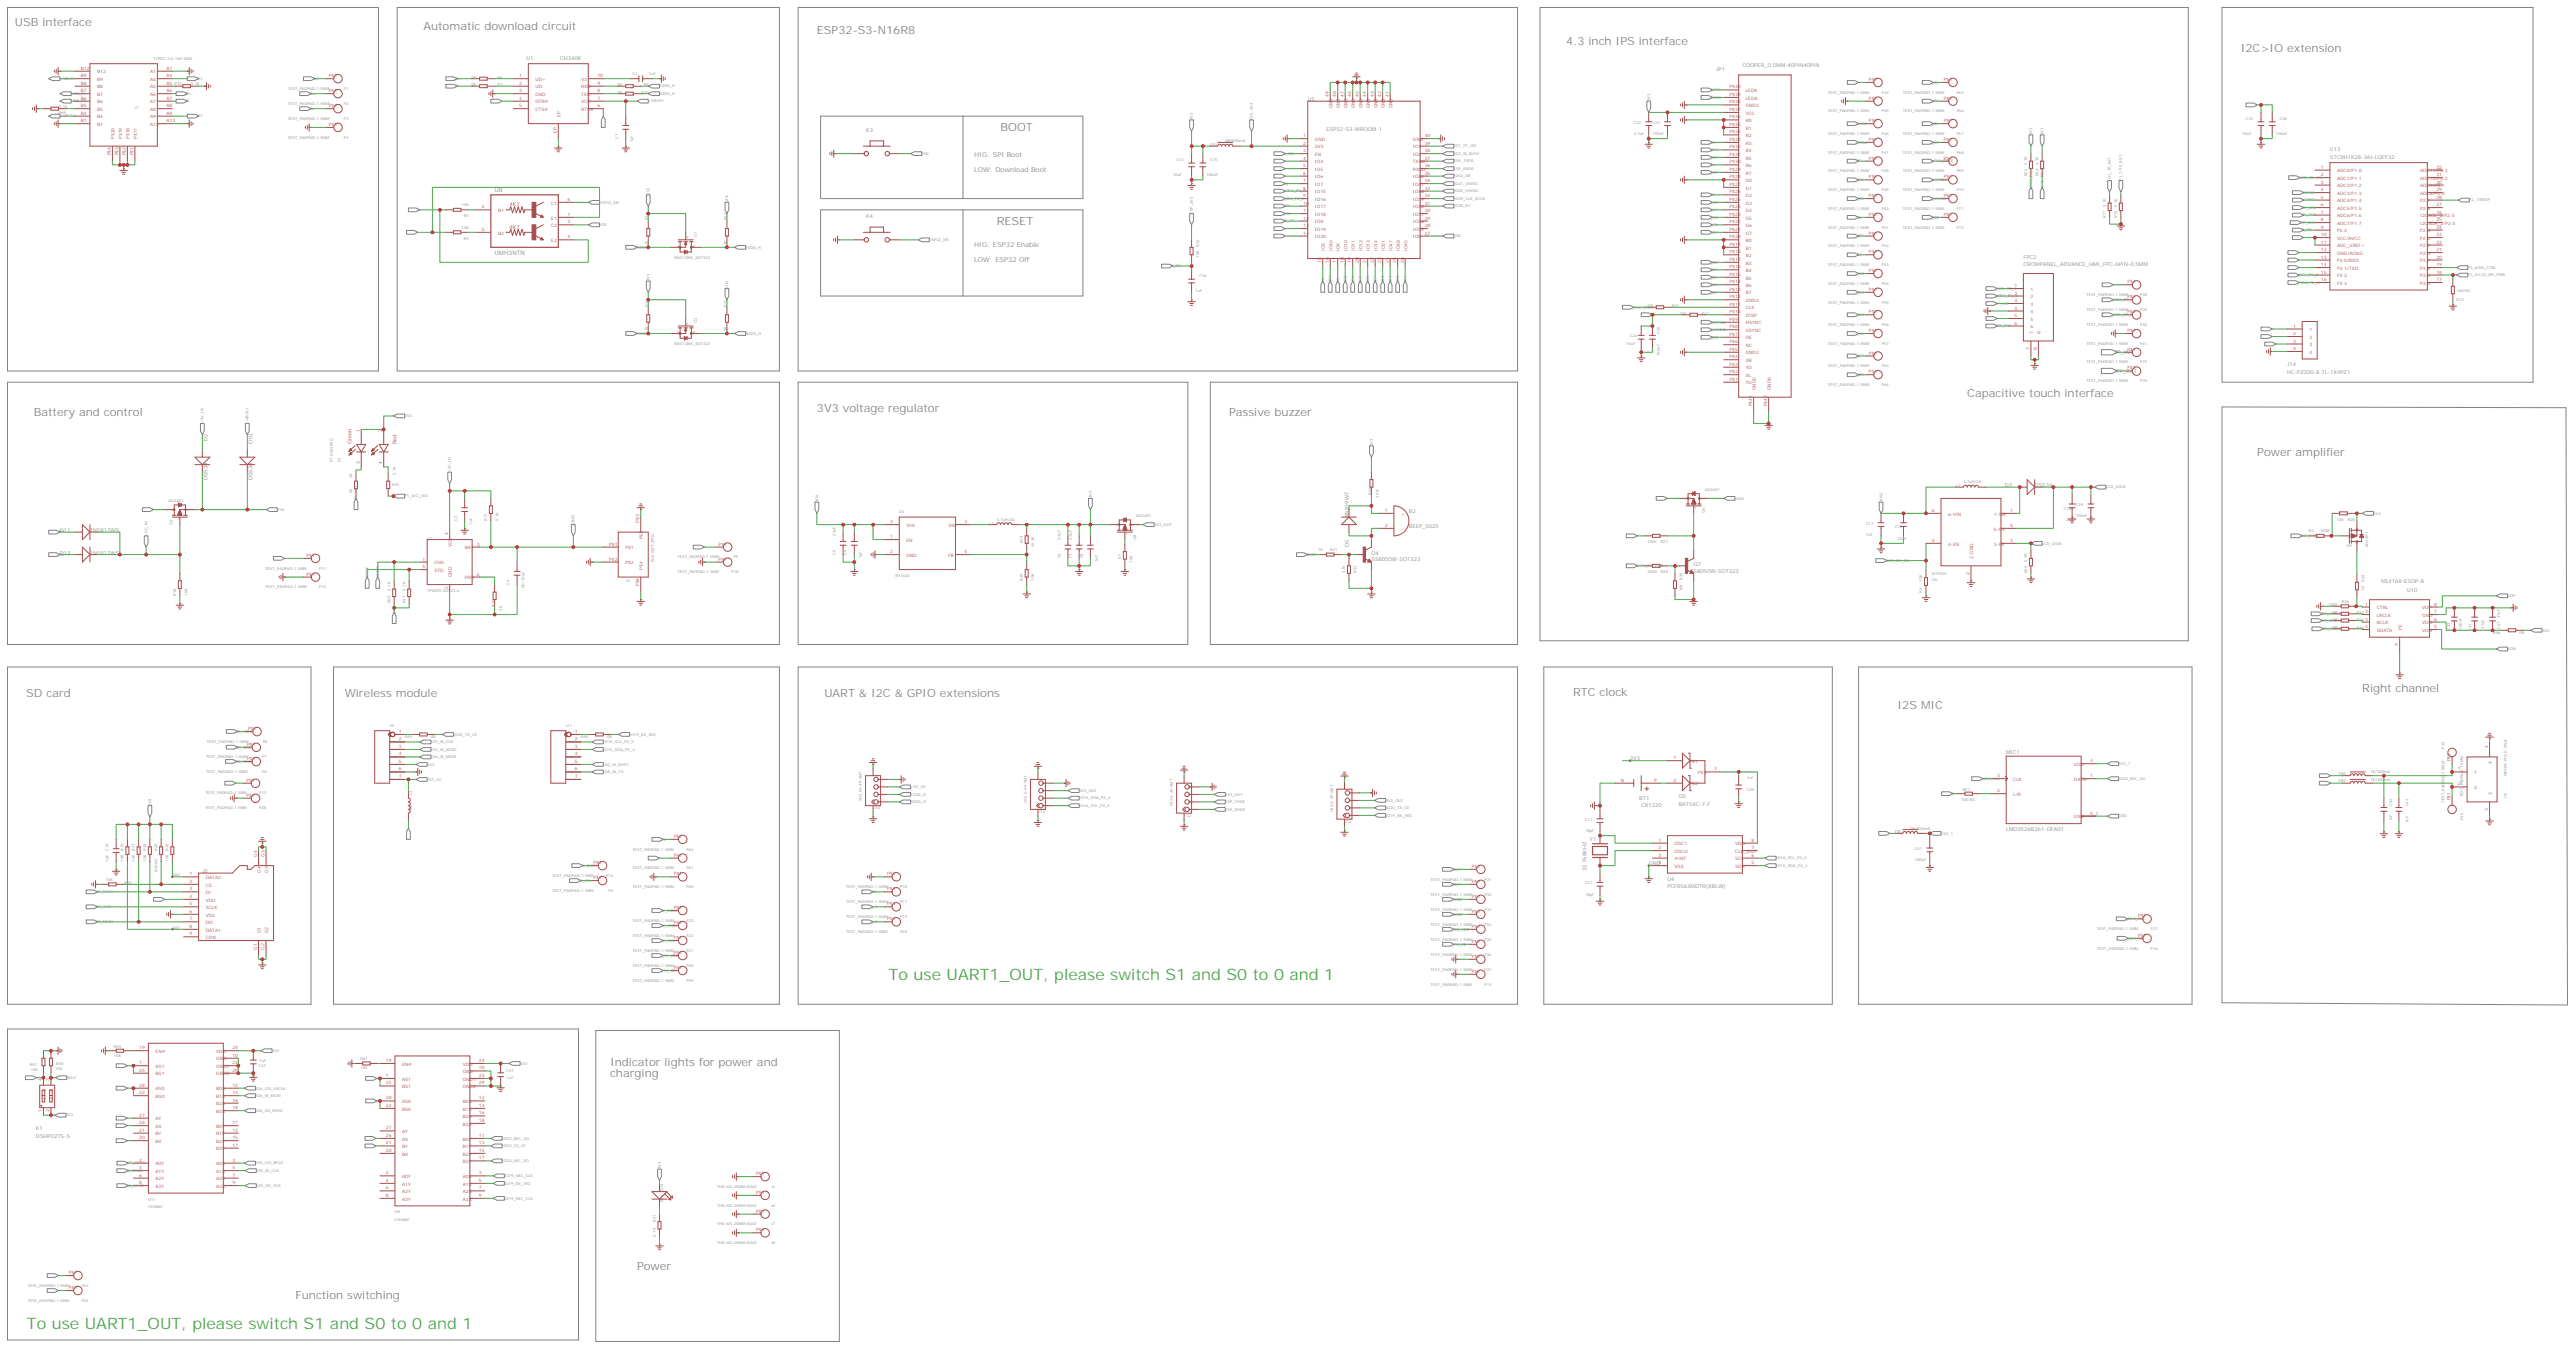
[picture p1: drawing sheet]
<svg xmlns="http://www.w3.org/2000/svg" width="1212mm" height="635mm" viewBox="0 0 1212 635" stroke-linecap="round" stroke-linejoin="round" font-family="sans-serif">
<defs><g id="words">
<g font-size="7.4" fill="#4ba54b">
<text x="418" y="461">To use UART1_OUT, please switch S1 and S0 to 0 and 1</text>
<text x="13" y="625">To use UART1_OUT, please switch S1 and S0 to 0 and 1</text>
</g>
<g font-size="5.3" fill="#838383">
<text x="7" y="12">USB interface</text>
<text x="199" y="14">Automatic download circuit</text>
<text x="385" y="16">ESP32-S3-N16R8</text>
<text x="737" y="21">4.3 inch IPS interface</text>
<text x="1055" y="25">I2C&gt;IO extension</text>
<text x="471" y="62">BOOT</text>
<text x="469" y="106">RESET</text>
<text x="926" y="187">Capacitive touch interface</text>
<text x="16" y="196">Battery and control</text>
<text x="385" y="194">3V3 voltage regulator</text>
<text x="579" y="196">Passive buzzer</text>
<text x="1063" y="215">Power amplifier</text>
<text x="12" y="328">SD card</text>
<text x="162" y="328">Wireless module</text>
<text x="388" y="328">UART &amp; I2C &amp; GPIO extensions</text>
<text x="741" y="328">RTC clock</text>
<text x="1112" y="326">Right channel</text>
<text x="893" y="334">I2S MIC</text>
<text x="287" y="502">Indicator lights for power and</text>
<text x="287" y="507">charging</text>
<text x="300" y="598">Power</text>
<text x="139" y="612">Function switching</text>
</g>
<g font-size="3.2" fill="#838383">
<text x="459" y="74">HIG: SPI Boot</text>
<text x="459" y="81">LOW: Download Boot</text>
<text x="459" y="116">HIG: ESP32 Enable</text>
<text x="459" y="123">LOW: ESP32 Off</text>
</g>
<g font-size="2.8" fill="#838383">
<text x="233" y="90">U8</text>
<text x="233" y="120">UMH3NTN</text>
</g>
<g font-size="2.5" fill="#838383">
<text x="248" y="28">U1</text>
<text x="264" y="28">CH340K</text>
<text x="808" y="34">JP1</text>
<text x="820" y="32">COOPER_0.5MM-40PIN40PIN</text>
<text x="616" y="48">U5</text>
<text x="408" y="62">K3</text>
<text x="624" y="62">ESP32-S3-WROOM-1</text>
<text x="1097" y="71">U13</text>
<text x="1097" y="75">STC8H1K28-36I-LQFP32</text>
<text x="408" y="103">K4</text>
<text x="952" y="125">CROWPANEL_ADVANCE_HMI_FPC-6PIN-0.5MM</text>
<text x="952" y="122">FPC2</text>
<text x="989" y="167">IO1_TP_INT</text>
<text x="1077" y="173">J14</text>
<text x="989" y="175">P1_7/TP_RST</text>
<text x="1077" y="176">HC-PZ200-8.7L-1X4PZ1</text>
<text x="98" y="208" transform="rotate(-90 98 208)">D2</text>
<text x="119" y="209" transform="rotate(-90 119 209)">D10</text>
<text x="98" y="226" transform="rotate(-90 98 226)">DSS34</text>
<text x="119" y="226" transform="rotate(-90 119 226)">DSS34</text>
<text x="944" y="229">D3</text>
<text x="958" y="229">DSS34</text>
<text x="635" y="243" transform="rotate(-90 635 243)">B5819WT</text>
<text x="663" y="242">B2</text>
<text x="28" y="250">D11</text>
<text x="42" y="250">1N5817WS</text>
<text x="663" y="249">BEEP_5025</text>
<text x="635" y="258" transform="rotate(-90 635 258)">D5</text>
<text x="28" y="261">D13</text>
<text x="42" y="261">1N5817WS</text>
<text x="646" y="261">Q4</text>
<text x="646" y="264">SS8050W-SOT323</text>
<text x="796" y="270">SS8050W-SOT323</text>
<text x="797" y="266">Q7</text>
<text x="1121" y="275">NS4168-ESOP-8</text>
<text x="1133" y="279">U10</text>
<text x="767" y="358">3V3</text>
<text x="944" y="355">MIC1</text>
<text x="772" y="376">BT1</text>
<text x="790" y="376">Q5</text>
<text x="773" y="380">CR1220</text>
<text x="790" y="379">BAT54C-7-F</text>
<text x="748" y="396">Y1</text>
<text x="944" y="391">LMD3526B261-OFA01</text>
<text x="776" y="407">GND</text>
<text x="95" y="411">J5</text>
<text x="747" y="410" transform="rotate(-90 747 410)">32.768KHZ</text>
<text x="785" y="418">PCF8563MDTR(XBLW)</text>
<text x="785" y="415">U4</text>
<text x="17" y="532">K1</text>
<text x="17" y="536">DSHP02TS-S</text>
</g>
<g font-size="2.5" fill="#a54b4b">
<text x="240" y="97">4K7</text>
<text x="240" y="108">4K7</text>
<text x="165" y="209" transform="rotate(-90 165 209)">Green</text>
<text x="187" y="209" transform="rotate(-90 187 209)">Red</text>
</g>
<g font-size="2.1" fill="#a54b4b">
<text x="38" y="33">B12</text>
<text x="46" y="35">B12</text>
<text x="71" y="35">A1</text>
<text x="78" y="33">A1</text>
<text x="38" y="40">B8</text>
<text x="38" y="36">B9</text>
<text x="46" y="42">B8</text>
<text x="46" y="38">B9</text>
<text x="71" y="38">A4</text>
<text x="71" y="42">A5</text>
<text x="78" y="36">A4</text>
<text x="78" y="40">A5</text>
<text x="155" y="36">P$1</text>
<text x="244" y="36">1</text>
<text x="244" y="40">2</text>
<text x="252" y="38">UD+</text>
<text x="252" y="42">UD-</text>
<text x="274" y="42">RXD</text>
<text x="274" y="38">V3</text>
<text x="281" y="40">9</text>
<text x="281" y="36">10</text>
<text x="814" y="42">P$40</text>
<text x="880" y="38">P$1</text>
<text x="915" y="38">P$1</text>
<text x="38" y="47">B6</text>
<text x="38" y="43">B7</text>
<text x="46" y="45">B7</text>
<text x="71" y="45">A6</text>
<text x="78" y="43">A6</text>
<text x="78" y="47">A7</text>
<text x="155" y="43">P$1</text>
<text x="244" y="43">3</text>
<text x="244" y="47">4</text>
<text x="252" y="45">GND</text>
<text x="274" y="45">TXD</text>
<text x="281" y="47">7</text>
<text x="281" y="43">8</text>
<text x="625" y="45" transform="rotate(-90 625 45)">49</text>
<text x="629" y="45" transform="rotate(-90 629 45)">48</text>
<text x="633" y="45" transform="rotate(-90 633 45)">47</text>
<text x="636" y="45" transform="rotate(-90 636 45)">46</text>
<text x="640" y="45" transform="rotate(-90 640 45)">45</text>
<text x="643" y="45" transform="rotate(-90 643 45)">44</text>
<text x="647" y="45" transform="rotate(-90 647 45)">43</text>
<text x="650" y="45" transform="rotate(-90 650 45)">42</text>
<text x="654" y="45" transform="rotate(-90 654 45)">41</text>
<text x="814" y="45">P$39</text>
<text x="822" y="47">LEDA</text>
<text x="822" y="43">LEDK</text>
<text x="880" y="47">P$1</text>
<text x="915" y="47">P$1</text>
<text x="38" y="54">B4</text>
<text x="38" y="50">B5</text>
<text x="46" y="52">B5</text>
<text x="46" y="49">B6</text>
<text x="71" y="49">A7</text>
<text x="71" y="52">A8</text>
<text x="78" y="50">A8</text>
<text x="78" y="54">A9</text>
<text x="155" y="50">P$1</text>
<text x="244" y="50">5</text>
<text x="252" y="49">DTR#</text>
<text x="252" y="52">CTS#</text>
<text x="274" y="52">RTS#</text>
<text x="274" y="49">VCC</text>
<text x="281" y="50">6</text>
<text x="627" y="51" transform="rotate(-90 627 51)">GND</text>
<text x="631" y="51" transform="rotate(-90 631 51)">GND</text>
<text x="634" y="51" transform="rotate(-90 634 51)">GND</text>
<text x="638" y="51" transform="rotate(-90 638 51)">GND</text>
<text x="641" y="51" transform="rotate(-90 641 51)">GND</text>
<text x="645" y="51" transform="rotate(-90 645 51)">GND</text>
<text x="648" y="51" transform="rotate(-90 648 51)">GND</text>
<text x="652" y="51" transform="rotate(-90 652 51)">GND</text>
<text x="655" y="51" transform="rotate(-90 655 51)">GND</text>
<text x="814" y="49">P$38</text>
<text x="814" y="52">P$37</text>
<text x="822" y="50">GND3</text>
<text x="822" y="54">VCC</text>
<text x="38" y="58">B1</text>
<text x="46" y="59">B1</text>
<text x="46" y="56">B4</text>
<text x="71" y="56">A9</text>
<text x="71" y="59">A12</text>
<text x="78" y="58">A12</text>
<text x="155" y="59">P$1</text>
<text x="264" y="55" transform="rotate(-90 264 55)">EP</text>
<text x="814" y="56">P$36</text>
<text x="814" y="59">P$35</text>
<text x="822" y="57">R0</text>
<text x="880" y="58">P$1</text>
<text x="915" y="58">P$1</text>
<text x="54" y="65" transform="rotate(-90 54 65)">P$20</text>
<text x="57" y="65" transform="rotate(-90 57 65)">P$19</text>
<text x="61" y="65" transform="rotate(-90 61 65)">P$18</text>
<text x="65" y="65" transform="rotate(-90 65 65)">P$17</text>
<text x="262" y="62" transform="rotate(-90 262 62)">EP</text>
<text x="613" y="65">1</text>
<text x="671" y="65">40</text>
<text x="814" y="63">P$34</text>
<text x="822" y="61">R1</text>
<text x="822" y="65">R2</text>
<text x="613" y="68">2</text>
<text x="613" y="72">3</text>
<text x="619" y="66">GND</text>
<text x="619" y="70">3V3</text>
<text x="665" y="70">IO1</text>
<text x="665" y="66">GND</text>
<text x="671" y="72">38</text>
<text x="671" y="68">39</text>
<text x="814" y="66">P$33</text>
<text x="814" y="70">P$32</text>
<text x="822" y="68">R3</text>
<text x="822" y="72">R4</text>
<text x="880" y="66">P$1</text>
<text x="915" y="66">P$1</text>
<text x="52" y="73" transform="rotate(-90 52 73)">P$4</text>
<text x="56" y="73" transform="rotate(-90 56 73)">P$3</text>
<text x="59" y="73" transform="rotate(-90 59 73)">P$2</text>
<text x="63" y="73" transform="rotate(-90 63 73)">P$1</text>
<text x="613" y="75">4</text>
<text x="619" y="73">EN</text>
<text x="619" y="77">IO4</text>
<text x="665" y="77">TXD0</text>
<text x="665" y="73">IO2</text>
<text x="671" y="75">37</text>
<text x="814" y="73">P$31</text>
<text x="814" y="77">P$30</text>
<text x="822" y="75">R5</text>
<text x="880" y="75">P$1</text>
<text x="915" y="75">P$1</text>
<text x="613" y="79">5</text>
<text x="613" y="82">6</text>
<text x="619" y="80">IO5</text>
<text x="619" y="84">IO6</text>
<text x="665" y="84">IO42</text>
<text x="665" y="80">RXD0</text>
<text x="671" y="82">35</text>
<text x="671" y="79">36</text>
<text x="814" y="84">P$28</text>
<text x="814" y="80">P$29</text>
<text x="822" y="79">R6</text>
<text x="822" y="82">R7</text>
<text x="880" y="84">P$1</text>
<text x="915" y="84">P$1</text>
<text x="1093" y="79">1</text>
<text x="1093" y="83">2</text>
<text x="1100" y="81">ADC0/P1.0</text>
<text x="1139" y="81">ADC11/P0.3</text>
<text x="1147" y="83">31</text>
<text x="1147" y="79">32</text>
<text x="613" y="86">7</text>
<text x="613" y="89">8</text>
<text x="619" y="87">IO7</text>
<text x="665" y="87">IO41</text>
<text x="671" y="89">33</text>
<text x="671" y="86">34</text>
<text x="814" y="87">P$27</text>
<text x="822" y="86">G0</text>
<text x="822" y="89">G1</text>
<text x="1093" y="86">3</text>
<text x="1093" y="90">4</text>
<text x="1100" y="85">ADC1/P1.1</text>
<text x="1100" y="88">ADC2/P1.2</text>
<text x="1139" y="88">ADC9/P0.1</text>
<text x="1139" y="85">ADC10/P0.2</text>
<text x="1147" y="90">29</text>
<text x="1147" y="86">30</text>
<text x="267" y="95">6</text>
<text x="613" y="93">9</text>
<text x="619" y="91">IO15</text>
<text x="619" y="95">IO16</text>
<text x="665" y="95">IO39</text>
<text x="665" y="91">IO40</text>
<text x="671" y="93">32</text>
<text x="814" y="91">P$26</text>
<text x="814" y="95">P$25</text>
<text x="822" y="93">G2</text>
<text x="880" y="93">P$1</text>
<text x="915" y="93">P$1</text>
<text x="1093" y="93">5</text>
<text x="1100" y="92">ADC3/P1.3</text>
<text x="1100" y="95">ADC4/P1.4</text>
<text x="1139" y="95">P2.7</text>
<text x="1139" y="92">ADC8/P0.0</text>
<text x="1147" y="93">28</text>
<text x="227" y="98">2</text>
<text x="234" y="100">B1</text>
<text x="259" y="96">C1</text>
<text x="267" y="102">1</text>
<text x="613" y="96">10</text>
<text x="613" y="100">11</text>
<text x="619" y="98">IO17</text>
<text x="619" y="102">IO18</text>
<text x="665" y="102">IO37</text>
<text x="665" y="98">IO38</text>
<text x="671" y="100">30</text>
<text x="671" y="96">31</text>
<text x="814" y="98">P$24</text>
<text x="814" y="102">P$23</text>
<text x="822" y="96">G3</text>
<text x="822" y="100">G4</text>
<text x="880" y="102">P$1</text>
<text x="915" y="102">P$1</text>
<text x="1093" y="97">6</text>
<text x="1093" y="101">7</text>
<text x="1100" y="99">ADC5/P1.5</text>
<text x="1139" y="99">P2.6</text>
<text x="1147" y="101">26</text>
<text x="1147" y="97">27</text>
<text x="259" y="107">C2</text>
<text x="259" y="103">E1</text>
<text x="267" y="105">3</text>
<text x="613" y="103">12</text>
<text x="613" y="107">13</text>
<text x="619" y="105">IO8</text>
<text x="665" y="105">IO36</text>
<text x="671" y="107">28</text>
<text x="671" y="103">29</text>
<text x="814" y="105">P$22</text>
<text x="822" y="103">G5</text>
<text x="822" y="107">G6</text>
<text x="1093" y="104">8</text>
<text x="1093" y="108">9</text>
<text x="1100" y="102">ADC6/P1.6</text>
<text x="1100" y="106">ADC7/P1.7</text>
<text x="1139" y="106">I2CSDA_2/P2.4</text>
<text x="1139" y="102">I2CSCL_2/P2.5</text>
<text x="1147" y="108">24</text>
<text x="1147" y="104">25</text>
<text x="227" y="109">5</text>
<text x="234" y="110">B2</text>
<text x="259" y="114">E2</text>
<text x="267" y="112">4</text>
<text x="613" y="110">14</text>
<text x="619" y="109">IO19</text>
<text x="619" y="112">IO20</text>
<text x="665" y="112">IO0</text>
<text x="665" y="109">IO35</text>
<text x="671" y="110">27</text>
<text x="814" y="112">P$20</text>
<text x="814" y="109">P$21</text>
<text x="822" y="114">B0</text>
<text x="822" y="110">G7</text>
<text x="880" y="110">P$1</text>
<text x="1093" y="111">10</text>
<text x="1100" y="109">P5.4</text>
<text x="1100" y="113">VCC/AVCC</text>
<text x="1139" y="113">P2.2</text>
<text x="1139" y="109">P2.3</text>
<text x="1147" y="111">23</text>
<text x="624" y="118" transform="rotate(-90 624 118)">IO3</text>
<text x="627" y="118" transform="rotate(-90 627 118)">IO46</text>
<text x="631" y="118" transform="rotate(-90 631 118)">IO9</text>
<text x="634" y="118" transform="rotate(-90 634 118)">IO10</text>
<text x="638" y="118" transform="rotate(-90 638 118)">IO11</text>
<text x="641" y="118" transform="rotate(-90 641 118)">IO12</text>
<text x="645" y="118" transform="rotate(-90 645 118)">IO13</text>
<text x="648" y="118" transform="rotate(-90 648 118)">IO14</text>
<text x="652" y="118" transform="rotate(-90 652 118)">IO21</text>
<text x="655" y="118" transform="rotate(-90 655 118)">IO47</text>
<text x="659" y="118" transform="rotate(-90 659 118)">IO48</text>
<text x="662" y="118" transform="rotate(-90 662 118)">IO45</text>
<text x="814" y="116">P$19</text>
<text x="814" y="119">P$18</text>
<text x="822" y="117">B1</text>
<text x="880" y="119">P$1</text>
<text x="1093" y="115">11</text>
<text x="1093" y="118">12</text>
<text x="1100" y="116">ADC_VREF+</text>
<text x="1100" y="120">GND/AGND</text>
<text x="1139" y="120">P2.0</text>
<text x="1139" y="116">P2.1</text>
<text x="1147" y="118">21</text>
<text x="1147" y="115">22</text>
<text x="622" y="124" transform="rotate(-90 622 124)">15</text>
<text x="625" y="124" transform="rotate(-90 625 124)">16</text>
<text x="629" y="124" transform="rotate(-90 629 124)">17</text>
<text x="633" y="124" transform="rotate(-90 633 124)">18</text>
<text x="636" y="124" transform="rotate(-90 636 124)">19</text>
<text x="640" y="124" transform="rotate(-90 640 124)">20</text>
<text x="643" y="124" transform="rotate(-90 643 124)">21</text>
<text x="647" y="124" transform="rotate(-90 647 124)">22</text>
<text x="650" y="124" transform="rotate(-90 650 124)">23</text>
<text x="654" y="124" transform="rotate(-90 654 124)">24</text>
<text x="657" y="124" transform="rotate(-90 657 124)">25</text>
<text x="661" y="124" transform="rotate(-90 661 124)">26</text>
<text x="814" y="123">P$17</text>
<text x="822" y="121">B2</text>
<text x="822" y="125">B3</text>
<text x="1093" y="122">13</text>
<text x="1093" y="125">14</text>
<text x="1100" y="123">P3.0/RXD</text>
<text x="1139" y="123">P3.7</text>
<text x="1147" y="125">19</text>
<text x="1147" y="122">20</text>
<text x="814" y="126">P$16</text>
<text x="814" y="130">P$15</text>
<text x="822" y="128">B4</text>
<text x="822" y="132">B5</text>
<text x="880" y="128">P$1</text>
<text x="1093" y="129">15</text>
<text x="1100" y="127">P3.1/TXD</text>
<text x="1100" y="131">P3.2</text>
<text x="1139" y="131">P3.5</text>
<text x="1139" y="127">P3.6</text>
<text x="1147" y="129">18</text>
<text x="814" y="133">P$14</text>
<text x="814" y="137">P$13</text>
<text x="822" y="135">B6</text>
<text x="880" y="137">P$1</text>
<text x="948" y="135">1</text>
<text x="956" y="137">1</text>
<text x="1002" y="133">P$1</text>
<text x="1093" y="132">16</text>
<text x="1100" y="134">P3.3</text>
<text x="1139" y="134">P3.4</text>
<text x="1147" y="132">17</text>
<text x="814" y="144">P$11</text>
<text x="814" y="140">P$12</text>
<text x="822" y="139">B7</text>
<text x="822" y="142">GND4</text>
<text x="948" y="139">2</text>
<text x="948" y="142">3</text>
<text x="956" y="140">2</text>
<text x="956" y="144">3</text>
<text x="1002" y="140">P$1</text>
<text x="814" y="147">P$10</text>
<text x="822" y="146">CLK</text>
<text x="822" y="149">DISP</text>
<text x="880" y="147">P$1</text>
<text x="948" y="146">4</text>
<text x="948" y="149">5</text>
<text x="956" y="147">4</text>
<text x="1002" y="147">P$1</text>
<text x="814" y="151">P$9</text>
<text x="814" y="155">P$8</text>
<text x="822" y="153">HSYNC</text>
<text x="948" y="153">6</text>
<text x="956" y="151">5</text>
<text x="956" y="154">6</text>
<text x="1079" y="154">1</text>
<text x="1087" y="156">1</text>
<text x="814" y="158">P$7</text>
<text x="814" y="162">P$6</text>
<text x="822" y="160">DE</text>
<text x="822" y="156">VSYNC</text>
<text x="880" y="156">P$1</text>
<text x="957" y="157" transform="rotate(-90 957 157)">7</text>
<text x="961" y="157" transform="rotate(-90 961 157)">8</text>
<text x="1002" y="156">P$1</text>
<text x="1079" y="158">2</text>
<text x="1079" y="161">3</text>
<text x="1087" y="159">2</text>
<text x="814" y="165">P$5</text>
<text x="822" y="167">GND2</text>
<text x="822" y="163">NC</text>
<text x="880" y="167">P$1</text>
<text x="955" y="165" transform="rotate(-90 955 165)">7</text>
<text x="959" y="165" transform="rotate(-90 959 165)">8</text>
<text x="1002" y="165">P$1</text>
<text x="1079" y="165">4</text>
<text x="1087" y="163">3</text>
<text x="1087" y="166">4</text>
<text x="814" y="169">P$4</text>
<text x="814" y="172">P$3</text>
<text x="822" y="170">XR</text>
<text x="822" y="174">YD</text>
<text x="1002" y="174">P$1</text>
<text x="814" y="176">P$2</text>
<text x="814" y="179">P$1</text>
<text x="822" y="177">XL</text>
<text x="880" y="176">P$1</text>
<text x="822" y="181">YU</text>
<text x="827" y="184" transform="rotate(-90 827 184)">GND5</text>
<text x="834" y="184" transform="rotate(-90 834 184)">GND6</text>
<text x="825" y="191" transform="rotate(-90 825 191)">P$41</text>
<text x="832" y="191" transform="rotate(-90 832 191)">P$42</text>
<text x="169" y="204" transform="rotate(-90 169 204)">1</text>
<text x="180" y="204" transform="rotate(-90 180 204)">2</text>
<text x="169" y="218" transform="rotate(-90 169 218)">3</text>
<text x="180" y="218" transform="rotate(-90 180 218)">4</text>
<text x="652" y="241">1</text>
<text x="660" y="243">+</text>
<text x="909" y="241">6</text>
<text x="917" y="243">6-VIN</text>
<text x="939" y="243">1-SW</text>
<text x="946" y="241">1</text>
<text x="211" y="252" transform="rotate(-90 211 252)">4</text>
<text x="301" y="246" transform="rotate(-90 301 246)">P$3</text>
<text x="419" y="246">4</text>
<text x="427" y="248">VIN</text>
<text x="446" y="248">SW</text>
<text x="454" y="246">3</text>
<text x="652" y="248">2</text>
<text x="939" y="250">5-OV</text>
<text x="946" y="248">5</text>
<text x="213" y="257" transform="rotate(-90 213 257)">VCC</text>
<text x="224" y="257">3</text>
<text x="287" y="257">P$1</text>
<text x="303" y="254" transform="rotate(-90 303 254)">P$3</text>
<text x="338" y="257">P$1</text>
<text x="419" y="253">1</text>
<text x="427" y="255">EN</text>
<text x="909" y="255">4</text>
<text x="917" y="257">4-EN</text>
<text x="939" y="257">3-FB</text>
<text x="946" y="255">3</text>
<text x="144" y="262">P$1</text>
<text x="199" y="264">1</text>
<text x="219" y="259">BAT</text>
<text x="287" y="264">P$2</text>
<text x="294" y="259">P$1</text>
<text x="338" y="264">P$1</text>
<text x="419" y="260">2</text>
<text x="427" y="262">GND</text>
<text x="446" y="262">FB</text>
<text x="454" y="260">5</text>
<text x="929" y="263" transform="rotate(-90 929 263)">2-GND</text>
<text x="199" y="267">5</text>
<text x="204" y="266">CHG</text>
<text x="204" y="269">STD</text>
<text x="294" y="266">P$2</text>
<text x="303" y="268" transform="rotate(-90 303 268)">P$4</text>
<text x="144" y="271">P$1</text>
<text x="213" y="272" transform="rotate(-90 213 272)">GND</text>
<text x="219" y="273">PRO</text>
<text x="224" y="271">6</text>
<text x="301" y="276" transform="rotate(-90 301 276)">P$4</text>
<text x="927" y="271" transform="rotate(-90 927 271)">2</text>
<text x="211" y="277" transform="rotate(-90 211 277)">2</text>
<text x="1113" y="285">1</text>
<text x="1119" y="287">CTRL</text>
<text x="1140" y="287">VOP</text>
<text x="1146" y="285">8</text>
<text x="1113" y="289">2</text>
<text x="1113" y="292">3</text>
<text x="1119" y="290">LRCLK</text>
<text x="1119" y="294">BCLK</text>
<text x="1140" y="294">VDD</text>
<text x="1140" y="290">GND</text>
<text x="1146" y="292">6</text>
<text x="1146" y="289">7</text>
<text x="1113" y="296">4</text>
<text x="1119" y="297">SDATA</text>
<text x="1131" y="297" transform="rotate(-90 1131 297)">PE</text>
<text x="1140" y="297">VON</text>
<text x="1146" y="296">5</text>
<text x="1129" y="304" transform="rotate(-90 1129 304)">9</text>
<text x="117" y="344">P$1</text>
<text x="188" y="345">1</text>
<text x="271" y="345">1</text>
<text x="116" y="351">P$1</text>
<text x="188" y="349">2</text>
<text x="188" y="352">3</text>
<text x="271" y="349">2</text>
<text x="271" y="352">3</text>
<text x="1171" y="352" transform="rotate(-90 1171 352)">4</text>
<text x="116" y="358">P$1</text>
<text x="188" y="356">4</text>
<text x="188" y="359">5</text>
<text x="271" y="356">4</text>
<text x="271" y="359">5</text>
<text x="788" y="357">1</text>
<text x="795" y="359">P$1</text>
<text x="984" y="359">4</text>
<text x="1154" y="358" transform="rotate(-90 1154 358)">P$1</text>
<text x="1173" y="360" transform="rotate(-90 1173 360)">4</text>
<text x="188" y="363">6</text>
<text x="271" y="363">6</text>
<text x="799" y="364">P$3</text>
<text x="807" y="363">3</text>
<text x="940" y="366">3</text>
<text x="976" y="361">VDD</text>
<text x="984" y="366">1</text>
<text x="1157" y="363">1</text>
<text x="1165" y="364">1</text>
<text x="116" y="368">P$1</text>
<text x="188" y="366">7</text>
<text x="271" y="366">7</text>
<text x="763" y="368">N</text>
<text x="779" y="368">P</text>
<text x="788" y="368">2</text>
<text x="795" y="370">P$2</text>
<text x="948" y="368">CLK</text>
<text x="976" y="368">DATA</text>
<text x="1157" y="370">2</text>
<text x="1165" y="371">2</text>
<text x="116" y="375">P$1</text>
<text x="940" y="373">2</text>
<text x="948" y="375">L/R</text>
<text x="1154" y="377" transform="rotate(-90 1154 377)">P$1</text>
<text x="1173" y="374" transform="rotate(-90 1173 374)">3</text>
<text x="984" y="383">5_1</text>
<text x="1171" y="382" transform="rotate(-90 1171 382)">3</text>
<text x="976" y="385">GND</text>
<text x="317" y="394">P$1</text>
<text x="781" y="396">1</text>
<text x="781" y="400">2</text>
<text x="788" y="398">OSC1</text>
<text x="788" y="401">OSCO</text>
<text x="817" y="401">CLK_OUT</text>
<text x="817" y="398">VDD</text>
<text x="824" y="400">7</text>
<text x="824" y="396">8</text>
<text x="121" y="403" transform="rotate(-90 121 403)">G4</text>
<text x="125" y="403" transform="rotate(-90 125 403)">G3</text>
<text x="279" y="407">P$1</text>
<text x="317" y="403">P$1</text>
<text x="781" y="403">3</text>
<text x="781" y="407">4</text>
<text x="788" y="405">#INT</text>
<text x="817" y="405">SCL</text>
<text x="824" y="407">5</text>
<text x="824" y="403">6</text>
<text x="89" y="412">1</text>
<text x="97" y="414">DATA2</text>
<text x="123" y="411" transform="rotate(-90 123 411)">G4</text>
<text x="126" y="411" transform="rotate(-90 126 411)">G3</text>
<text x="279" y="414">P$1</text>
<text x="317" y="412">P$1</text>
<text x="418" y="412">P$1</text>
<text x="693" y="409">P$1</text>
<text x="788" y="408">VSS</text>
<text x="817" y="408">SDA</text>
<text x="89" y="416">2</text>
<text x="89" y="419">3</text>
<text x="97" y="417">CS</text>
<text x="418" y="419">P$1</text>
<text x="693" y="416">P$1</text>
<text x="89" y="423">4</text>
<text x="97" y="421">DI</text>
<text x="97" y="424">VDD</text>
<text x="693" y="423">P$1</text>
<text x="89" y="426">5</text>
<text x="89" y="430">6</text>
<text x="97" y="428">SCLK</text>
<text x="97" y="431">VSS</text>
<text x="317" y="428">P$1</text>
<text x="418" y="426">P$1</text>
<text x="693" y="430">P$1</text>
<text x="1006" y="432">P$1</text>
<text x="89" y="433">7</text>
<text x="89" y="437">8</text>
<text x="97" y="435">DO</text>
<text x="317" y="435">P$1</text>
<text x="418" y="433">P$1</text>
<text x="693" y="437">P$1</text>
<text x="89" y="440">9</text>
<text x="97" y="438">DATA1</text>
<text x="97" y="442">CDN</text>
<text x="123" y="439" transform="rotate(-90 123 439)">G1</text>
<text x="126" y="439" transform="rotate(-90 126 439)">G2</text>
<text x="317" y="442">P$1</text>
<text x="693" y="444">P$1</text>
<text x="1006" y="441">P$1</text>
<text x="121" y="447" transform="rotate(-90 121 447)">G1</text>
<text x="125" y="447" transform="rotate(-90 125 447)">G2</text>
<text x="317" y="449">P$1</text>
<text x="693" y="451">P$1</text>
<text x="317" y="456">P$1</text>
<text x="693" y="458">P$1</text>
<text x="66" y="494">19</text>
<text x="73" y="496">EN#</text>
<text x="102" y="496">VDD</text>
<text x="109" y="497">10</text>
<text x="109" y="494">24</text>
<text x="66" y="501">1</text>
<text x="73" y="503">AS1</text>
<text x="102" y="499">GND</text>
<text x="102" y="503">GND1</text>
<text x="109" y="501">23</text>
<text x="182" y="500">19</text>
<text x="189" y="502">EN#</text>
<text x="218" y="502">VDD</text>
<text x="225" y="503">10</text>
<text x="225" y="500">24</text>
<text x="20" y="509" transform="rotate(-90 20 509)">4</text>
<text x="23" y="509" transform="rotate(-90 23 509)">3</text>
<text x="66" y="504">25</text>
<text x="73" y="506">BS1</text>
<text x="102" y="506">GND2</text>
<text x="109" y="504">29</text>
<text x="182" y="507">1</text>
<text x="189" y="509">AS1</text>
<text x="218" y="505">GND</text>
<text x="218" y="509">GND1</text>
<text x="225" y="507">23</text>
<text x="22" y="514" transform="rotate(-90 22 514)">4</text>
<text x="25" y="514" transform="rotate(-90 25 514)">3</text>
<text x="66" y="515">22</text>
<text x="66" y="512">28</text>
<text x="73" y="513">AS0</text>
<text x="102" y="513">B0X</text>
<text x="109" y="512">12</text>
<text x="109" y="515">14</text>
<text x="182" y="510">25</text>
<text x="189" y="512">BS1</text>
<text x="218" y="512">GND2</text>
<text x="225" y="510">29</text>
<text x="22" y="518" transform="rotate(-90 22 518)">1</text>
<text x="25" y="518" transform="rotate(-90 25 518)">2</text>
<text x="73" y="517">BS0</text>
<text x="102" y="517">B1X</text>
<text x="102" y="520">B2X</text>
<text x="109" y="519">16</text>
<text x="182" y="521">22</text>
<text x="182" y="518">28</text>
<text x="189" y="519">AS0</text>
<text x="218" y="519">B0X</text>
<text x="225" y="518">12</text>
<text x="225" y="521">14</text>
<text x="20" y="524" transform="rotate(-90 20 524)">1</text>
<text x="23" y="524" transform="rotate(-90 23 524)">2</text>
<text x="66" y="526">27</text>
<text x="73" y="527">AY</text>
<text x="102" y="524">B3X</text>
<text x="109" y="522">18</text>
<text x="189" y="523">BS0</text>
<text x="218" y="523">B1X</text>
<text x="218" y="526">B2X</text>
<text x="225" y="525">16</text>
<text x="66" y="533">21</text>
<text x="66" y="529">26</text>
<text x="73" y="531">AX</text>
<text x="102" y="531">B0Y</text>
<text x="109" y="529">11</text>
<text x="109" y="533">13</text>
<text x="182" y="532">27</text>
<text x="189" y="533">AY</text>
<text x="218" y="530">B3X</text>
<text x="225" y="528">18</text>
<text x="66" y="536">20</text>
<text x="73" y="538">BX</text>
<text x="73" y="534">BY</text>
<text x="102" y="534">B1Y</text>
<text x="102" y="538">B2Y</text>
<text x="109" y="536">15</text>
<text x="109" y="540">17</text>
<text x="182" y="539">21</text>
<text x="182" y="535">26</text>
<text x="189" y="537">AX</text>
<text x="218" y="537">B0Y</text>
<text x="225" y="535">11</text>
<text x="225" y="539">13</text>
<text x="102" y="541">B3Y</text>
<text x="182" y="542">20</text>
<text x="189" y="544">BX</text>
<text x="189" y="540">BY</text>
<text x="218" y="540">B1Y</text>
<text x="218" y="544">B2Y</text>
<text x="225" y="542">15</text>
<text x="225" y="546">17</text>
<text x="66" y="547">2</text>
<text x="66" y="550">4</text>
<text x="73" y="549">A0Y</text>
<text x="102" y="549">A0X</text>
<text x="109" y="547">3</text>
<text x="109" y="550">5</text>
<text x="218" y="547">B3Y</text>
<text x="66" y="554">6</text>
<text x="66" y="557">8</text>
<text x="73" y="552">A1Y</text>
<text x="73" y="556">A2Y</text>
<text x="102" y="552">A1X</text>
<text x="102" y="556">A2X</text>
<text x="109" y="554">7</text>
<text x="109" y="557">9</text>
<text x="182" y="553">2</text>
<text x="182" y="556">4</text>
<text x="189" y="555">A0Y</text>
<text x="218" y="555">A0X</text>
<text x="225" y="553">3</text>
<text x="225" y="556">5</text>
<text x="356" y="553">P$1</text>
<text x="73" y="559">A3Y</text>
<text x="102" y="559">A3X</text>
<text x="182" y="560">6</text>
<text x="182" y="563">8</text>
<text x="189" y="558">A1Y</text>
<text x="189" y="562">A2Y</text>
<text x="218" y="558">A1X</text>
<text x="218" y="562">A2X</text>
<text x="225" y="560">7</text>
<text x="225" y="563">9</text>
<text x="356" y="562">P$1</text>
<text x="189" y="565">A3Y</text>
<text x="218" y="565">A3X</text>
<text x="356" y="571">P$1</text>
<text x="356" y="580">P$1</text>
<text x="32" y="600">P$1</text>
<text x="32" y="607">P$1</text>
</g>
<g font-size="1.8" fill="#838383">
<text x="72" y="28">TYPEC-3.0-16P-SMD</text>
<text x="298" y="35">C2</text>
<text x="306" y="35">1uF</text>
<text x="28" y="38">+VBUS1</text>
<text x="82" y="40">R70</text>
<text x="88" y="38">+VBUS1</text>
<text x="90" y="40">5.1K</text>
<text x="143" y="38">+VBUS1</text>
<text x="210" y="38">USB_D+</text>
<text x="210" y="41">USB_D-</text>
<text x="222" y="37">0R</text>
<text x="222" y="41">0R</text>
<text x="234" y="37">R6</text>
<text x="234" y="41">R7</text>
<text x="291" y="41">0R</text>
<text x="303" y="41">R8</text>
<text x="310" y="41">TXD0_H</text>
<text x="870" y="39">3V3</text>
<text x="905" y="39">IO47_B4</text>
<text x="34" y="45">USB_D-</text>
<text x="83" y="45">USB_D+</text>
<text x="135" y="42">TEST_PADPAD-1.5MM</text>
<text x="141" y="45">USB_D+</text>
<text x="162" y="42">P1</text>
<text x="291" y="44">0R</text>
<text x="302" y="44">R10</text>
<text x="310" y="45">RXD0_H</text>
<text x="777" y="48" transform="rotate(-90 777 48)">3V3</text>
<text x="801" y="46">LCD_LEDA</text>
<text x="801" y="43">LCD_LEDK</text>
<text x="860" y="44">TEST_PADPAD-1.5MM</text>
<text x="886" y="44">P44</text>
<text x="896" y="44">TEST_PADPAD-1.5MM</text>
<text x="921" y="44">P65</text>
<text x="28" y="54">R69</text>
<text x="28" y="51">5.1K</text>
<text x="34" y="48">USB_D+</text>
<text x="63" y="51">J1</text>
<text x="83" y="48">USB_D-</text>
<text x="135" y="49">TEST_PADPAD-1.5MM</text>
<text x="141" y="52">USB_D-</text>
<text x="162" y="49">P2</text>
<text x="231" y="48">DTR</text>
<text x="305" y="48">+VBUS1</text>
<text x="860" y="53">TEST_PADPAD-1.5MM</text>
<text x="886" y="53">P45</text>
<text x="896" y="53">TEST_PADPAD-1.5MM</text>
<text x="905" y="48">IO48_B5</text>
<text x="921" y="53">P66</text>
<text x="1057" y="50">3V3</text>
<text x="28" y="55">+VBUS1</text>
<text x="88" y="55">+VBUS1</text>
<text x="135" y="56">TEST_PADPAD-1.5MM</text>
<text x="162" y="56">P3</text>
<text x="285" y="60" transform="rotate(-90 285 60)">RTS</text>
<text x="562" y="56" transform="rotate(-90 562 56)">3V3</text>
<text x="590" y="56" transform="rotate(-90 590 56)">ESP_3V3</text>
<text x="769" y="58">C22</text>
<text x="778" y="58">C23</text>
<text x="870" y="59">LCD_LEDK</text>
<text x="905" y="59">IO45_B6</text>
<text x="1057" y="56">C12</text>
<text x="1073" y="56">C26</text>
<text x="135" y="65">TEST_PADPAD-1.5MM</text>
<text x="162" y="65">P4</text>
<text x="291" y="65" transform="rotate(-90 291 65)">C1</text>
<text x="769" y="63">4.7uF</text>
<text x="778" y="63">100nF</text>
<text x="860" y="63">TEST_PADPAD-1.5MM</text>
<text x="886" y="63">P46</text>
<text x="896" y="63">TEST_PADPAD-1.5MM</text>
<text x="921" y="63">P67</text>
<text x="957" y="63" transform="rotate(-90 957 63)">3V3</text>
<text x="962" y="63" transform="rotate(-90 962 63)">3V3</text>
<text x="1056" y="63">10uF</text>
<text x="1071" y="63">100nF</text>
<text x="298" y="67" transform="rotate(-90 298 67)">1uF</text>
<text x="570" y="69">FB2</text>
<text x="577" y="67">0R/800mA</text>
<text x="684" y="69">IO1_TP_INT</text>
<text x="801" y="68">IO7_R3</text>
<text x="801" y="71">IO17_R4</text>
<text x="870" y="68">LCD_LEDA</text>
<text x="905" y="68">IO38_B7</text>
<text x="434" y="73">IO0</text>
<text x="554" y="76">C14</text>
<text x="570" y="76">C15</text>
<text x="600" y="73">ESP32_EN</text>
<text x="600" y="76">IO4</text>
<text x="684" y="76">ESP_TXD0</text>
<text x="684" y="73">IO2_W_BUSY</text>
<text x="801" y="75">IO18_R5</text>
<text x="860" y="72">TEST_PADPAD-1.5MM</text>
<text x="870" y="76">IO7_R3</text>
<text x="886" y="72">P47</text>
<text x="896" y="72">TEST_PADPAD-1.5MM</text>
<text x="905" y="76">IO39_CLK_DCLK</text>
<text x="921" y="72">P68</text>
<text x="954" y="78" transform="rotate(-90 954 78)">4.7K</text>
<text x="960" y="78" transform="rotate(-90 960 78)">4.7K</text>
<text x="552" y="83">10uF</text>
<text x="568" y="83">100nF</text>
<text x="600" y="80">IO5</text>
<text x="600" y="84">IO6</text>
<text x="684" y="80">ESP_RXD0</text>
<text x="684" y="84">IO42_DE</text>
<text x="801" y="78">IO3_R6</text>
<text x="801" y="82">IO46_R7</text>
<text x="860" y="81">TEST_PADPAD-1.5MM</text>
<text x="886" y="81">P48</text>
<text x="896" y="81">TEST_PADPAD-1.5MM</text>
<text x="921" y="81">P69</text>
<text x="954" y="83" transform="rotate(-90 954 83)">R25</text>
<text x="960" y="83" transform="rotate(-90 960 83)">R34</text>
<text x="600" y="87">IO7_R3</text>
<text x="684" y="87">IO41_VSYNC</text>
<text x="860" y="90">TEST_PADPAD-1.5MM</text>
<text x="870" y="85">IO17_R4</text>
<text x="886" y="90">P49</text>
<text x="896" y="90">TEST_PADPAD-1.5MM</text>
<text x="905" y="85">IO40_HSYNC</text>
<text x="921" y="90">P70</text>
<text x="994" y="85" transform="rotate(-90 994 85)">IO1_TP_INT</text>
<text x="999" y="85" transform="rotate(-90 999 85)">P1_7/TP_RST</text>
<text x="1077" y="84">P1_1/LED_BK_EN</text>
<text x="282" y="96">ESP32_EN</text>
<text x="306" y="92" transform="rotate(-90 306 92)">3V3</text>
<text x="343" y="95" transform="rotate(-90 343 95)">VIN</text>
<text x="600" y="91">IO15_SDA_P2_4</text>
<text x="600" y="94">IO16_SCL_P2_5</text>
<text x="684" y="94">IO39_CLK_DCLK</text>
<text x="684" y="91">IO40_HSYNC</text>
<text x="801" y="92">IO9_G2</text>
<text x="801" y="96">IO10_G3</text>
<text x="870" y="94">IO18_R5</text>
<text x="905" y="94">IO41_VSYNC</text>
<text x="957" y="93" transform="rotate(-90 957 93)">IO15_SDA_P2_4</text>
<text x="962" y="93" transform="rotate(-90 962 93)">IO16_SCL_P2_5</text>
<text x="1079" y="91">P1_3/DONE</text>
<text x="1079" y="95">P1_4/CHRG</text>
<text x="1162" y="95">P2_7/BEEP</text>
<text x="192" y="99">DTR</text>
<text x="217" y="97">10K</text>
<text x="562" y="101" transform="rotate(-90 562 101)">ESP_3V3</text>
<text x="600" y="98">IO17_R4</text>
<text x="600" y="101">IO18_R5</text>
<text x="684" y="98">IO38_B7</text>
<text x="801" y="99">IO11_G4</text>
<text x="860" y="99">TEST_PADPAD-1.5MM</text>
<text x="886" y="99">P50</text>
<text x="896" y="99">TEST_PADPAD-1.5MM</text>
<text x="921" y="99">P71</text>
<text x="991" y="97" transform="rotate(-90 991 97)">5.1K</text>
<text x="997" y="97" transform="rotate(-90 997 97)">5.1K</text>
<text x="1079" y="98">P1_5/D_LED</text>
<text x="1079" y="102">P1_6/C_LED</text>
<text x="217" y="108">10K</text>
<text x="218" y="102">R5</text>
<text x="282" y="106">IO0</text>
<text x="305" y="104" transform="rotate(-90 305 104)">R14</text>
<text x="342" y="104" transform="rotate(-90 342 104)">R13</text>
<text x="600" y="105">IO8_W_CS</text>
<text x="801" y="103">IO12_G5</text>
<text x="801" y="106">IO13_G6</text>
<text x="860" y="108">TEST_PADPAD-1.5MM</text>
<text x="870" y="103">IO3_R6</text>
<text x="886" y="108">P51</text>
<text x="896" y="108">TEST_PADPAD-1.5MM</text>
<text x="905" y="103">IO42_DE</text>
<text x="921" y="108">P72</text>
<text x="991" y="103" transform="rotate(-90 991 103)">R71</text>
<text x="997" y="103" transform="rotate(-90 997 103)">R72</text>
<text x="1078" y="105">P1_7/TP_RST</text>
<text x="191" y="110">RTS</text>
<text x="218" y="113">R9</text>
<text x="328" y="111" transform="rotate(-90 328 111)">Q1</text>
<text x="437" y="114">ESP32_EN</text>
<text x="600" y="112">IO20</text>
<text x="600" y="108">IO19</text>
<text x="684" y="112">IO0</text>
<text x="801" y="110">IO14_G7</text>
<text x="870" y="112">IO46_R7</text>
<text x="1079" y="109">ESP32_EN</text>
<text x="1079" y="112">3V3</text>
<text x="295" y="117">ESP_TXD0</text>
<text x="305" y="117" transform="rotate(-90 305 117)">4.7K</text>
<text x="342" y="117" transform="rotate(-90 342 117)">4.7K</text>
<text x="351" y="117">TXD0_H</text>
<text x="564" y="116" transform="rotate(-90 564 116)">R22</text>
<text x="860" y="116">TEST_PADPAD-1.5MM</text>
<text x="886" y="116">P52</text>
<text x="1077" y="120">GND</text>
<text x="317" y="122">BSS138W_SOT323</text>
<text x="547" y="126">ESP32_EN</text>
<text x="564" y="121" transform="rotate(-90 564 121)">10K</text>
<text x="801" y="124">IO21_B3</text>
<text x="860" y="125">TEST_PADPAD-1.5MM</text>
<text x="870" y="121">IO9_G2</text>
<text x="886" y="125">P53</text>
<text x="1077" y="123">RXD</text>
<text x="564" y="131">C16</text>
<text x="801" y="128">IO47_B4</text>
<text x="801" y="131">IO48_B5</text>
<text x="870" y="129">IO10_G3</text>
<text x="1077" y="130">IO16_SCL_P2_5</text>
<text x="1077" y="127">TXD</text>
<text x="1162" y="130">P3_5/LCD_BK_PWR</text>
<text x="1162" y="127">P3_6/NS_CTRL</text>
<text x="306" y="132" transform="rotate(-90 306 132)">3V3</text>
<text x="343" y="136" transform="rotate(-90 343 136)">VIN</text>
<text x="563" y="138">1uF</text>
<text x="623" y="138" transform="rotate(-90 623 138)">IO3_R6</text>
<text x="627" y="138" transform="rotate(-90 627 138)">IO46_R7</text>
<text x="630" y="138" transform="rotate(-90 630 138)">IO9_G2</text>
<text x="634" y="138" transform="rotate(-90 634 138)">IO10_G3</text>
<text x="637" y="138" transform="rotate(-90 637 138)">IO11_G4</text>
<text x="641" y="138" transform="rotate(-90 641 138)">IO12_G5</text>
<text x="644" y="138" transform="rotate(-90 644 138)">IO13_G6</text>
<text x="648" y="138" transform="rotate(-90 648 138)">IO14_G7</text>
<text x="651" y="138" transform="rotate(-90 651 138)">IO21_B3</text>
<text x="655" y="138" transform="rotate(-90 655 138)">IO47_B4</text>
<text x="659" y="138" transform="rotate(-90 659 138)">IO48_B5</text>
<text x="662" y="138" transform="rotate(-90 662 138)">IO45_B6</text>
<text x="801" y="135">IO45_B6</text>
<text x="860" y="134">TEST_PADPAD-1.5MM</text>
<text x="886" y="134">P54</text>
<text x="935" y="136">IO16_SCL_P2_5</text>
<text x="990" y="135">3V3</text>
<text x="1077" y="134">IO15_SDA_P2_4</text>
<text x="1156" y="138">10K/NC</text>
<text x="801" y="138">IO38_B7</text>
<text x="860" y="143">TEST_PADPAD-1.5MM</text>
<text x="870" y="138">IO11_G4</text>
<text x="886" y="143">P55</text>
<text x="935" y="140">IO15_SDA_P2_4</text>
<text x="935" y="143">IO1_TP_INT</text>
<text x="982" y="139">TEST_PADPAD-1.5MM</text>
<text x="990" y="142">IO15_SDA_P2_4</text>
<text x="1008" y="139">P38</text>
<text x="1156" y="142">R73</text>
<text x="305" y="144" transform="rotate(-90 305 144)">R11</text>
<text x="342" y="144" transform="rotate(-90 342 144)">R12</text>
<text x="764" y="145">IO39_CLK_DCLK</text>
<text x="773" y="149">3V3</text>
<text x="776" y="145">0R</text>
<text x="787" y="145">R41</text>
<text x="791" y="148">10K</text>
<text x="801" y="148">R42</text>
<text x="870" y="149">IO12_G5</text>
<text x="982" y="146">TEST_PADPAD-1.5MM</text>
<text x="990" y="149">IO16_SCL_P2_5</text>
<text x="1008" y="146">P39</text>
<text x="328" y="152" transform="rotate(-90 328 152)">Q2</text>
<text x="801" y="152">IO40_HSYNC</text>
<text x="801" y="156">IO41_VSYNC</text>
<text x="860" y="153">TEST_PADPAD-1.5MM</text>
<text x="886" y="153">P56</text>
<text x="935" y="151">3V3</text>
<text x="935" y="154">P1_7/TP_RST</text>
<text x="982" y="153">TEST_PADPAD-1.5MM</text>
<text x="1008" y="153">P40</text>
<text x="1064" y="155">TXD</text>
<text x="295" y="158">ESP_RXD0</text>
<text x="305" y="158" transform="rotate(-90 305 158)">4.7K</text>
<text x="342" y="158" transform="rotate(-90 342 158)">4.7K</text>
<text x="351" y="158">RXD0_H</text>
<text x="767" y="159">C24</text>
<text x="781" y="157" transform="rotate(-90 781 157)">C25</text>
<text x="801" y="159">IO42_DE</text>
<text x="870" y="158">IO13_G6</text>
<text x="1064" y="159">RXD</text>
<text x="317" y="162">BSS138W_SOT323</text>
<text x="766" y="162">10uF</text>
<text x="781" y="168" transform="rotate(-90 781 168)">100nF</text>
<text x="860" y="162">TEST_PADPAD-1.5MM</text>
<text x="886" y="162">P57</text>
<text x="982" y="162">TEST_PADPAD-1.5MM</text>
<text x="1008" y="162">P41</text>
<text x="1066" y="163">VIN</text>
<text x="860" y="173">TEST_PADPAD-1.5MM</text>
<text x="870" y="168">IO14_G7</text>
<text x="886" y="173">P63</text>
<text x="982" y="171">TEST_PADPAD-1.5MM</text>
<text x="1008" y="171">P75</text>
<text x="870" y="177">IO21_B3</text>
<text x="982" y="180">TEST_PADPAD-1.5MM</text>
<text x="1008" y="180">P76</text>
<text x="860" y="182">TEST_PADPAD-1.5MM</text>
<text x="886" y="182">P64</text>
<text x="190" y="196">3V3</text>
<text x="96" y="199" transform="rotate(-90 96 199)">+5V_IN</text>
<text x="117" y="199" transform="rotate(-90 117 199)">+VBUS1</text>
<text x="646" y="210" transform="rotate(-90 646 210)">3V3</text>
<text x="157" y="218" transform="rotate(-90 157 218)">KT-0603RYG</text>
<text x="160" y="218" transform="rotate(-90 160 218)">D1</text>
<text x="166" y="225" transform="rotate(-90 166 225)">2K</text>
<text x="186" y="224" transform="rotate(-90 186 224)">5.1K</text>
<text x="212" y="222" transform="rotate(-90 212 222)">+VC_IN</text>
<text x="924" y="228">4.7uH/3A</text>
<text x="166" y="232" transform="rotate(-90 166 232)">R2</text>
<text x="185" y="229">R35</text>
<text x="646" y="233" transform="rotate(-90 646 233)">R24</text>
<text x="803" y="231">AO3401</text>
<text x="921" y="229">L1</text>
<text x="991" y="230">LCD_LEDA</text>
<text x="79" y="236">AO3401</text>
<text x="168" y="240" transform="rotate(-90 168 240)">P1_5/D_LED</text>
<text x="190" y="234">P1_6/C_LED</text>
<text x="385" y="236" transform="rotate(-90 385 236)">VIN</text>
<text x="514" y="235" transform="rotate(-90 514 235)">3V3</text>
<text x="649" y="235" transform="rotate(-90 649 235)">3.9R</text>
<text x="780" y="235">VIN</text>
<text x="817" y="235">VIN2</text>
<text x="886" y="236" transform="rotate(-90 886 236)">VIN2</text>
<text x="972" y="240">C18</text>
<text x="977" y="238">C19</text>
<text x="67" y="241">VBAT</text>
<text x="131" y="241">VIN</text>
<text x="215" y="245" transform="rotate(-90 215 245)">C3</text>
<text x="229" y="245" transform="rotate(-90 229 245)">R17</text>
<text x="235" y="245" transform="rotate(-90 235 245)">5.1K</text>
<text x="423" y="242">U3</text>
<text x="469" y="245">4.7uH/3A</text>
<text x="535" y="243">AO3401</text>
<text x="803" y="242" transform="rotate(-90 803 242)">Q6</text>
<text x="973" y="245">22uF</text>
<text x="977" y="243">100nF</text>
<text x="1100" y="245">10K</text>
<text x="1105" y="245">R26</text>
<text x="1117" y="242">3V3</text>
<text x="23" y="251">+VBUS1</text>
<text x="81" y="247" transform="rotate(-90 81 247)">Q3</text>
<text x="222" y="247" transform="rotate(-90 222 247)">1uF</text>
<text x="270" y="247" transform="rotate(-90 270 247)">VBAT</text>
<text x="466" y="247">L2</text>
<text x="543" y="248">3V3_OUT</text>
<text x="892" y="249">C13</text>
<text x="1087" y="250">R3</text>
<text x="1092" y="250">100R</text>
<text x="69" y="252" transform="rotate(-90 69 252)">+VC_IN</text>
<text x="201" y="254">U2</text>
<text x="393" y="252" transform="rotate(-90 393 252)">22uF</text>
<text x="482" y="256" transform="rotate(-90 482 256)">R19</text>
<text x="487" y="258" transform="rotate(-90 487 258)">45.3K</text>
<text x="499" y="254" transform="rotate(-90 499 254)">22uF</text>
<text x="504" y="254" transform="rotate(-90 504 254)">22uF</text>
<text x="535" y="254" transform="rotate(-90 535 254)">Q8</text>
<text x="766" y="253">VIN</text>
<text x="775" y="256">100K</text>
<text x="782" y="256">R37</text>
<text x="878" y="252">1uF</text>
<text x="893" y="254">22uF</text>
<text x="961" y="256">LCD_LEDK</text>
<text x="1078" y="253">P3_6/NS_CTRL</text>
<text x="1105" y="258">Q9</text>
<text x="1115" y="258" transform="rotate(-90 1115 258)">AO3401</text>
<text x="23" y="262">+5V_IN</text>
<text x="129" y="263">VIN</text>
<text x="319" y="263">TEST_PADPAD-1.5MM</text>
<text x="326" y="258">VBAT</text>
<text x="345" y="263">P9</text>
<text x="393" y="261" transform="rotate(-90 393 261)">C5</text>
<text x="399" y="261" transform="rotate(-90 399 261)">C9</text>
<text x="406" y="263" transform="rotate(-90 406 263)">1uF</text>
<text x="499" y="263" transform="rotate(-90 499 263)">C6</text>
<text x="504" y="263" transform="rotate(-90 504 263)">C7</text>
<text x="510" y="263" transform="rotate(-90 510 263)">C8</text>
<text x="528" y="263" transform="rotate(-90 528 263)">R1</text>
<text x="610" y="262">P2_7/BEEP</text>
<text x="621" y="259">1K</text>
<text x="626" y="259">R21</text>
<text x="125" y="268">TEST_PADPAD-1.5MM</text>
<text x="150" y="268">P11</text>
<text x="308" y="265" transform="rotate(-90 308 265)">PH2.0WT-2PIN</text>
<text x="319" y="270">TEST_PADPAD-1.5MM</text>
<text x="344" y="270">P10</text>
<text x="517" y="265" transform="rotate(-90 517 265)">1uF</text>
<text x="533" y="265" transform="rotate(-90 533 265)">10K</text>
<text x="633" y="270" transform="rotate(-90 633 270)">47K</text>
<text x="639" y="270" transform="rotate(-90 639 270)">R23</text>
<text x="766" y="267">P3_5/LCD_BK_PWR</text>
<text x="775" y="270">100R</text>
<text x="782" y="270">R38</text>
<text x="883" y="264">P1_1/LED_BK_EN</text>
<text x="954" y="270" transform="rotate(-90 954 270)">R40</text>
<text x="954" y="265" transform="rotate(-90 954 265)">5.1R</text>
<text x="240" y="275" transform="rotate(-90 240 275)">C4</text>
<text x="295" y="274">J3</text>
<text x="422" y="272">RY3420</text>
<text x="482" y="273" transform="rotate(-90 482 273)">R20</text>
<text x="487" y="273" transform="rotate(-90 487 273)">10K</text>
<text x="792" y="273" transform="rotate(-90 792 273)">R39</text>
<text x="905" y="274" transform="rotate(-90 905 274)">10K</text>
<text x="910" y="271">MT9201</text>
<text x="910" y="273">U6</text>
<text x="1113" y="274" transform="rotate(-90 1113 274)">R32</text>
<text x="83" y="280" transform="rotate(-90 83 280)">R18</text>
<text x="88" y="280" transform="rotate(-90 88 280)">10K</text>
<text x="125" y="277">TEST_PADPAD-1.5MM</text>
<text x="150" y="277">P12</text>
<text x="173" y="277" transform="rotate(-90 173 277)">P1_3/DONE</text>
<text x="178" y="277" transform="rotate(-90 178 277)">P1_4/CHRG</text>
<text x="184" y="278" transform="rotate(-90 184 278)">5.1K</text>
<text x="191" y="278" transform="rotate(-90 191 278)">5.1K</text>
<text x="201" y="279">TP4059-SOT23-6</text>
<text x="247" y="277" transform="rotate(-90 247 277)">NC/10uF</text>
<text x="792" y="278" transform="rotate(-90 792 278)">10K</text>
<text x="905" y="279" transform="rotate(-90 905 279)">R4</text>
<text x="1113" y="278" transform="rotate(-90 1113 278)">1K</text>
<text x="1180" y="281">VOP</text>
<text x="184" y="284" transform="rotate(-90 184 284)">R50</text>
<text x="191" y="284" transform="rotate(-90 191 284)">R47</text>
<text x="233" y="286" transform="rotate(-90 233 286)">R16</text>
<text x="236" y="288" transform="rotate(-90 236 288)">2K</text>
<text x="1096" y="285">100K</text>
<text x="1102" y="284">R36</text>
<text x="186" y="294" transform="rotate(-90 186 294)">+VC_IN</text>
<text x="1088" y="293">IO5_I2S_BCLK</text>
<text x="1088" y="290">IO6_I2S_LRCLK</text>
<text x="1098" y="289">0R</text>
<text x="1098" y="292">0R</text>
<text x="1109" y="289">R43</text>
<text x="1109" y="292">R44</text>
<text x="1177" y="291" transform="rotate(-90 1177 291)">47uF</text>
<text x="1088" y="297">IO4_I2S_SDIN</text>
<text x="1098" y="296">0R</text>
<text x="1109" y="296">R45</text>
<text x="1153" y="296" transform="rotate(-90 1153 296)">C32</text>
<text x="1159" y="296" transform="rotate(-90 1159 296)">100nF</text>
<text x="1163" y="297" transform="rotate(-90 1163 297)">C31</text>
<text x="1169" y="296" transform="rotate(-90 1169 296)">47uF</text>
<text x="1174" y="298">R46</text>
<text x="1177" y="296" transform="rotate(-90 1177 296)">C27</text>
<text x="1186" y="298">0R</text>
<text x="1197" y="297">3V3</text>
<text x="1180" y="306">VON</text>
<text x="107" y="345">IO6_SD_MOSI</text>
<text x="183" y="342">J9</text>
<text x="190" y="347">R49</text>
<text x="203" y="347">0R</text>
<text x="213" y="346">IO20_TX_CE</text>
<text x="266" y="342">J11</text>
<text x="273" y="347">R48</text>
<text x="286" y="347">0R</text>
<text x="296" y="346">IO19_RX_IRQ</text>
<text x="97" y="350">TEST_PADPAD-1.5MM</text>
<text x="107" y="352">IO5_SD_SCK</text>
<text x="124" y="350">P8</text>
<text x="203" y="353">IO4_W_MISO</text>
<text x="203" y="350">IO5_W_CLK</text>
<text x="284" y="353">IO15_SDA_P2_4</text>
<text x="284" y="350">IO16_SCL_P2_5</text>
<text x="1151" y="352" transform="rotate(-90 1151 352)">P25</text>
<text x="97" y="357">TEST_PADPAD-1.5MM</text>
<text x="106" y="359">IO4_SD_MISO</text>
<text x="123" y="357">P7</text>
<text x="203" y="357">IO6_W_MOSI</text>
<text x="97" y="364">TEST_PADPAD-1.5MM</text>
<text x="123" y="364">P6</text>
<text x="201" y="360">3V3</text>
<text x="284" y="360">IO2_W_BUSY</text>
<text x="284" y="364">IO8_W_CS</text>
<text x="997" y="360">3V3_1</text>
<text x="1092" y="366">VOP</text>
<text x="1101" y="365">FB3</text>
<text x="1116" y="364">1K/300mA</text>
<text x="1180" y="365" transform="rotate(-90 1180 365)">WAFER-PH2.0-2PLB</text>
<text x="106" y="369">3V3</text>
<text x="201" y="368">IOT_5V</text>
<text x="429" y="371">+5V_IN</text>
<text x="822" y="367">1uF</text>
<text x="928" y="367">IO19_MIC_CLK</text>
<text x="997" y="367">IO20_MIC_SD</text>
<text x="1092" y="369">VON</text>
<text x="1101" y="368">FB4</text>
<text x="1116" y="368">1K/300mA</text>
<text x="97" y="374">TEST_PADPAD-1.5MM</text>
<text x="122" y="374">P13</text>
<text x="194" y="374" transform="rotate(-90 194 374)">L3</text>
<text x="406" y="377" transform="rotate(-90 406 377)">XH2.54-4P-SMT</text>
<text x="429" y="375">TXD0_H</text>
<text x="483" y="378" transform="rotate(-90 483 378)">HY2.0-4P-SMT</text>
<text x="508" y="376">IO15_SDA_P2_4</text>
<text x="508" y="373">3V3_OUT</text>
<text x="577" y="375">3V3_OUT</text>
<text x="652" y="377">3V3_OUT</text>
<text x="822" y="372">C20</text>
<text x="914" y="374">3V3_1</text>
<text x="923" y="377">10K/NC</text>
<text x="924" y="372">R51</text>
<text x="1151" y="378" transform="rotate(-90 1151 378)">TEST_PADPAD-1.5MM</text>
<text x="1160" y="375" transform="rotate(-90 1160 375)">TEST_PADPAD-1.5MM</text>
<text x="1180" y="376" transform="rotate(-90 1180 376)">J15</text>
<text x="71" y="379" transform="rotate(-90 71 379)">3V3</text>
<text x="97" y="381">TEST_PADPAD-1.5MM</text>
<text x="122" y="381">P28</text>
<text x="194" y="381" transform="rotate(-90 194 381)">NC</text>
<text x="411" y="381">J10</text>
<text x="429" y="378">RXD0_H</text>
<text x="489" y="383">J13</text>
<text x="508" y="380">IO16_SCL_P2_5</text>
<text x="552" y="380" transform="rotate(-90 552 380)">HY2.0-4P-SMT</text>
<text x="577" y="378">ESP_TXD0</text>
<text x="577" y="382">ESP_RXD0</text>
<text x="628" y="382" transform="rotate(-90 628 382)">HY2.0-4P-SMT</text>
<text x="652" y="381">IO20_TX_CE</text>
<text x="1126" y="379" transform="rotate(-90 1126 379)">C42</text>
<text x="1134" y="380" transform="rotate(-90 1134 380)">C43</text>
<text x="559" y="385">J2</text>
<text x="633" y="387">J12</text>
<text x="652" y="384">IO19_RX_IRQ</text>
<text x="997" y="385">GND</text>
<text x="1126" y="387" transform="rotate(-90 1126 387)">1nF</text>
<text x="1134" y="387" transform="rotate(-90 1134 387)">1nF</text>
<text x="1160" y="386" transform="rotate(-90 1160 386)">P26</text>
<text x="193" y="395" transform="rotate(-90 193 395)">VIN</text>
<text x="307" y="396">IOT_5V</text>
<text x="746" y="392">18pF</text>
<text x="884" y="393">3V3</text>
<text x="892" y="392">FB1</text>
<text x="899" y="391">0R/800mA</text>
<text x="914" y="393">3V3_1</text>
<text x="51" y="400" transform="rotate(-90 51 400)">C10</text>
<text x="58" y="400" transform="rotate(-90 58 400)">R15</text>
<text x="63" y="400" transform="rotate(-90 63 400)">R27</text>
<text x="69" y="400" transform="rotate(-90 69 400)">R28</text>
<text x="74" y="400" transform="rotate(-90 74 400)">R29</text>
<text x="79" y="400" transform="rotate(-90 79 400)">R30</text>
<text x="298" y="400">TEST_PADPAD-1.5MM</text>
<text x="323" y="400">P62</text>
<text x="901" y="400">C41</text>
<text x="51" y="406" transform="rotate(-90 51 406)">1uF</text>
<text x="58" y="406" transform="rotate(-90 58 406)">10K</text>
<text x="63" y="406" transform="rotate(-90 63 406)">10K</text>
<text x="69" y="406" transform="rotate(-90 69 406)">10K</text>
<text x="79" y="406" transform="rotate(-90 79 406)">10K</text>
<text x="305" y="405">3V3</text>
<text x="836" y="405">IO16_SCL_P2_5</text>
<text x="901" y="405">100nF</text>
<text x="74" y="411" transform="rotate(-90 74 411)">10K/NC</text>
<text x="81" y="412">DA2</text>
<text x="260" y="413">TEST_PADPAD-1.5MM</text>
<text x="269" y="408">IO2_W_BUSY</text>
<text x="285" y="413">P14</text>
<text x="298" y="409">TEST_PADPAD-1.5MM</text>
<text x="323" y="409">P61</text>
<text x="679" y="410">3V3_OUT</text>
<text x="836" y="408">IO15_SDA_P2_4</text>
<text x="50" y="415">10K</text>
<text x="59" y="416">R33</text>
<text x="260" y="420">TEST_PADPAD-1.5MM</text>
<text x="268" y="415">IO8_W_CS</text>
<text x="286" y="420">P5</text>
<text x="298" y="418">TEST_PADPAD-1.5MM</text>
<text x="323" y="418">P60</text>
<text x="398" y="418">TEST_PADPAD-1.5MM</text>
<text x="424" y="418">P18</text>
<text x="673" y="415">TEST_PADPAD-1.5MM</text>
<text x="679" y="417">3V3_OUT</text>
<text x="699" y="415">P31</text>
<text x="746" y="416">C21</text>
<text x="41" y="420">IO6_SD_MOSI</text>
<text x="72" y="424">3V3</text>
<text x="398" y="425">TEST_PADPAD-1.5MM</text>
<text x="406" y="420">+5V_IN</text>
<text x="424" y="425">P17</text>
<text x="673" y="422">TEST_PADPAD-1.5MM</text>
<text x="679" y="424">ESP_TXD0</text>
<text x="699" y="422">P32</text>
<text x="746" y="422">18pF</text>
<text x="41" y="427">IO5_SD_SCK</text>
<text x="307" y="429">IO6_W_MOSI</text>
<text x="406" y="427">TXD0_H</text>
<text x="673" y="429">TEST_PADPAD-1.5MM</text>
<text x="679" y="431">ESP_RXD0</text>
<text x="699" y="429">P33</text>
<text x="41" y="435">IO4_SD_MISO</text>
<text x="81" y="437">DA1</text>
<text x="298" y="434">TEST_PADPAD-1.5MM</text>
<text x="307" y="436">IO4_W_MISO</text>
<text x="323" y="434">P23</text>
<text x="398" y="432">TEST_PADPAD-1.5MM</text>
<text x="406" y="435">RXD0_H</text>
<text x="424" y="432">P19</text>
<text x="673" y="436">TEST_PADPAD-1.5MM</text>
<text x="699" y="436">P34</text>
<text x="987" y="438">TEST_PADPAD-1.5MM</text>
<text x="996" y="433">IO19_MIC_CLK</text>
<text x="1012" y="438">P27</text>
<text x="298" y="441">TEST_PADPAD-1.5MM</text>
<text x="307" y="443">IO5_W_CLK</text>
<text x="323" y="441">P22</text>
<text x="398" y="439">TEST_PADPAD-1.5MM</text>
<text x="424" y="439">P20</text>
<text x="673" y="443">TEST_PADPAD-1.5MM</text>
<text x="679" y="438">IO19_RX_IRQ</text>
<text x="699" y="443">P35</text>
<text x="997" y="442">IO20_MIC_SD</text>
<text x="298" y="448">TEST_PADPAD-1.5MM</text>
<text x="323" y="448">P21</text>
<text x="673" y="450">TEST_PADPAD-1.5MM</text>
<text x="679" y="445">IO20_TX_CE</text>
<text x="699" y="450">P36</text>
<text x="987" y="447">TEST_PADPAD-1.5MM</text>
<text x="1012" y="447">P16</text>
<text x="298" y="455">TEST_PADPAD-1.5MM</text>
<text x="307" y="450">IO19_RX_IRQ</text>
<text x="323" y="455">P58</text>
<text x="307" y="457">IO20_TX_CE</text>
<text x="673" y="457">TEST_PADPAD-1.5MM</text>
<text x="699" y="457">P37</text>
<text x="298" y="462">TEST_PADPAD-1.5MM</text>
<text x="323" y="462">P59</text>
<text x="673" y="464">TEST_PADPAD-1.5MM</text>
<text x="699" y="464">P15</text>
<text x="54" y="497">10K</text>
<text x="54" y="493">R59</text>
<text x="128" y="495">3V3</text>
<text x="14" y="502">R57</text>
<text x="26" y="504">10K</text>
<text x="26" y="501">R58</text>
<text x="55" y="502">SEL1</text>
<text x="122" y="502">C37</text>
<text x="122" y="500">1uF</text>
<text x="170" y="503">10K</text>
<text x="170" y="499">R61</text>
<text x="245" y="501">3V3</text>
<text x="12" y="508">SEL1</text>
<text x="14" y="504">10K</text>
<text x="31" y="508">SEL0</text>
<text x="172" y="508">SEL1</text>
<text x="238" y="508">1uF</text>
<text x="238" y="505">C47</text>
<text x="55" y="513">SEL0</text>
<text x="120" y="513">IO6_I2S_LRCLK</text>
<text x="120" y="516">IO6_W_MOSI</text>
<text x="172" y="519">SEL0</text>
<text x="31" y="526">3V3</text>
<text x="55" y="527">IO4</text>
<text x="120" y="523">IO6_SD_MOSI</text>
<text x="55" y="530">IO5</text>
<text x="55" y="538">IO6</text>
<text x="172" y="536">IO19</text>
<text x="236" y="536">IO20_MIC_SD</text>
<text x="172" y="540">IO20</text>
<text x="236" y="540">IO20_TX_CE</text>
<text x="55" y="552">IO4_W_MISO</text>
<text x="55" y="548">IO4_I2S_SDIN</text>
<text x="120" y="548">IO5_I2S_BCLK</text>
<text x="121" y="552">IO5_W_CLK</text>
<text x="236" y="547">IO20_MIC_SD</text>
<text x="311" y="550" transform="rotate(-90 311 550)">3V3</text>
<text x="237" y="558">IO19_RX_IRQ</text>
<text x="237" y="554">IO19_MIC_CLK</text>
<text x="55" y="559">IO4_SD_MISO</text>
<text x="121" y="559">IO5_SD_SCK</text>
<text x="312" y="561" transform="rotate(-90 312 561)">D14</text>
<text x="338" y="559">THO-M3.25MM-HOLE</text>
<text x="363" y="559">J4</text>
<text x="70" y="569">CH486F</text>
<text x="70" y="565">U11</text>
<text x="237" y="565">IO19_MIC_CLK</text>
<text x="312" y="566" transform="rotate(-90 312 566)">Red</text>
<text x="338" y="568">THO-M3.25MM-HOLE</text>
<text x="363" y="568">J6</text>
<text x="186" y="575">CH486F</text>
<text x="186" y="571">U9</text>
<text x="309" y="575" transform="rotate(-90 309 575)">R31</text>
<text x="338" y="577">THO-M3.25MM-HOLE</text>
<text x="309" y="582" transform="rotate(-90 309 582)">5.1K</text>
<text x="338" y="586">THO-M3.25MM-HOLE</text>
<text x="363" y="586">J8</text>
<text x="13" y="606">TEST_PADPAD-1.5MM</text>
<text x="22" y="601">SEL1</text>
<text x="38" y="606">P43</text>
<text x="22" y="608">SEL0</text>
<text x="13" y="613">TEST_PADPAD-1.5MM</text>
<text x="38" y="613">P42</text>
</g>
<g font-size="1.1" fill="#4ba54b">
<text x="324" y="112" transform="rotate(-90 324 112)">G</text>
<text x="320" y="116" transform="rotate(-90 320 116)">S</text>
<text x="327" y="116" transform="rotate(-90 327 116)">D</text>
<text x="324" y="153" transform="rotate(-90 324 153)">G</text>
<text x="320" y="157" transform="rotate(-90 320 157)">S</text>
<text x="327" y="157" transform="rotate(-90 327 157)">D</text>
<text x="794" y="235" transform="rotate(-90 794 235)">S</text>
<text x="798" y="239" transform="rotate(-90 798 239)">G</text>
<text x="801" y="235" transform="rotate(-90 801 235)">D</text>
<text x="82" y="241" transform="rotate(-90 82 241)">D</text>
<text x="85" y="245" transform="rotate(-90 85 245)">G</text>
<text x="89" y="241" transform="rotate(-90 89 241)">S</text>
<text x="526" y="248" transform="rotate(-90 526 248)">S</text>
<text x="531" y="252" transform="rotate(-90 531 252)">G</text>
<text x="534" y="248" transform="rotate(-90 534 248)">D</text>
<text x="1109" y="249">S</text>
<text x="1105" y="253">G</text>
<text x="1109" y="256">D</text>
</g>
</g></defs>
<g fill="none" stroke="#828282" stroke-width=".47">
<path d="M4 4h174v171h-174zM187 4h180v171h-180zM376 4h338v171h-338zM725 4h305v298h-305zM1046 4h146v176h-146zM386 55h124v38h-124zM453 55v38M386 99h124v40h-124zM453 99v40M4 180h363v123h-363zM376 180h183v123h-183zM570 180h144v123h-144z"/>
<path d="M1046 192h162l1 281-163-1zM4 314h142v159h-142zM157 314h210v159h-210zM376 314h338v159h-338zM727 314h136v159h-136zM875 314h157v159h-157zM4 484h268v147h-268zM280 485h115v146h-115z"/>
</g>
<g fill="none" stroke="#a64a4a" stroke-width=".47">
<path d="M26 33v1M27 34h1M27 32v3M35 34h7M35 37h7M42 30h32v39h-32zM74 34h7M74 37h7M35 41h7M35 44h7M35 48h7M35 51h7"/>
<path d="M35 55h7M35 58h7M74 41h7M74 44h7M74 48h7M74 51h7M74 55h7M74 58h7M53 69v7M56 69v7M60 69v7M63 69v7"/>
</g>
<circle cx="28" cy="34" r=".2" fill="#a64a4a"/>
<path d="M88 34h1M89 32v3M90 33v1M91 33v1" fill="none" stroke="#a64a4a" stroke-width=".47"/>
<circle cx="88" cy="34" r=".2" fill="#a64a4a"/>
<path d="M26 58v1M26 57v2M27 56v4M27 58h1" fill="none" stroke="#a64a4a" stroke-width=".47"/>
<circle cx="28" cy="58" r=".2" fill="#a64a4a"/>
<path d="M88 58h1M89 56v4M90 57v2M91 58v1" fill="none" stroke="#a64a4a" stroke-width=".47"/>
<circle cx="88" cy="58" r=".2" fill="#a64a4a"/>
<path d="M58 79v1M56 80h4M57 81h2M58 82h1" fill="none" stroke="#a64a4a" stroke-width=".47"/>
<circle cx="58" cy="79" r=".2" fill="#a64a4a"/>
<g fill="none" stroke="#a64a4a" stroke-width=".47">
<path d="M153 37h4M144 60h.1M145 59v2M146 60h.1M146 58v4M153 44h4M153 51h4M153 60h4"/>
<circle cx="159" cy="37" r="2"/>
<circle cx="159" cy="60" r="2"/>
<circle cx="159" cy="51" r="2"/>
<circle cx="159" cy="44" r="2"/>
</g>
<circle cx="146" cy="60" r=".2" fill="#a64a4a"/>
<path d="M310 37h1M311 35v4M312 36v2M313 37h.1" fill="none" stroke="#a64a4a" stroke-width=".47"/>
<circle cx="310" cy="37" r=".2" fill="#a64a4a"/>
<path d="M293 70h3M294 71h1M295 69v1" fill="none" stroke="#a64a4a" stroke-width=".47"/>
<circle cx="295" cy="69" r=".2" fill="#a64a4a"/>
<g fill="none" stroke="#a64a4a" stroke-width=".47">
<path d="M319 114h2M319 113h7M320 114v5h5v-5M322 114h2M322 118l1 1-1 1zM322 118l1 1M322 115l1-1v1M322 115h1M323 114v2h-7M323 109v4M323 119h-1M323 114v1"/>
<path d="M323 114l-1 1M323 118v2M325 114h1M325 116h5M319 154h2M319 153h7M320 154v5h5v-5M322 154h2M322 158l1 1-1 1zM322 159h1M322 156l1-2v2M322 156h1"/>
<path d="M323 150v3M323 155v2h-7M323 159l-1 1M323 155v1M323 155l-1 1M323 158v2M325 154h1M325 157h5M217 239h3M219 235v4M201 254h21v21h-21zM212 250v4"/>
<path d="M217 250h3M217 241h3M218 250h2M218 251h1M219 241v4M219 249v1M222 258h4M198 265h3M198 268h3M212 275v4M222 272h4"/>
<circle cx="320" cy="116" r=".4"/>
<circle cx="325" cy="116" r=".4"/>
<circle cx="320" cy="157" r=".4"/>
<circle cx="325" cy="157" r=".4"/>
</g>
<circle cx="219" cy="249" r=".2" fill="#a64a4a"/>
<path d="M210 292h3M211 293h2M211 294h1M212 291v1" fill="none" stroke="#a64a4a" stroke-width=".47"/>
<circle cx="212" cy="291" r=".2" fill="#a64a4a"/>
<path d="M242 271h3M242 269h3M243 265v4M243 271v4M300 283h3M301 284h2M301 285h1M302 282v1" fill="none" stroke="#a64a4a" stroke-width=".47"/>
<circle cx="302" cy="282" r=".2" fill="#a64a4a"/>
<path d="M276 264v1M277 264v1M278 263v3M278 265h1" fill="none" stroke="#a64a4a" stroke-width=".47"/>
<circle cx="279" cy="265" r=".2" fill="#a64a4a"/>
<path d="M300 239h3M301 238h2M301 237h1M302 239v1" fill="none" stroke="#a64a4a" stroke-width=".47"/>
<circle cx="302" cy="240" r=".2" fill="#a64a4a"/>
<g fill="none" stroke="#a64a4a" stroke-width=".47">
<path d="M78 240h4M85 240l-1 2M85 240l1 2M85 240h7M85 237v2M85 238l-1-1v2l1-1M81 243h2M81 243h7M82 243v-5h5v5M84 243h2M85 243v4M86 243h2"/>
<path d="M83 285h3M84 286h2M84 287h1M85 284v1"/>
<circle cx="82" cy="240" r=".4"/>
<circle cx="87" cy="240" r=".4"/>
</g>
<g fill="#a64a4a" stroke="#a64a4a" stroke-width=".47">
<path d="M85 240l1 3h-2z"/>
<path d="M84 237l1 1-1 1z"/>
</g>
<circle cx="85" cy="284" r=".2" fill="#a64a4a"/>
<g fill="none" stroke="#a64a4a" stroke-width=".47">
<path d="M337 258h3M329 264v1M330 264v1M331 265h1M331 263v3M337 265h3"/>
<circle cx="343" cy="258" r="2"/>
<circle cx="343" cy="265" r="2"/>
</g>
<circle cx="332" cy="265" r=".2" fill="#a64a4a"/>
<g fill="none" stroke="#a64a4a" stroke-width=".47">
<path d="M131 271v1M132 271v2M133 272h1M133 270v3M143 263h3M143 272h3"/>
<circle cx="149" cy="263" r="2"/>
<circle cx="149" cy="272" r="2"/>
</g>
<circle cx="134" cy="272" r=".2" fill="#a64a4a"/>
<g fill="none" stroke="#a64a4a" stroke-width=".47">
<path d="M92 215h7l-4 4zM92 219h7M95 212v3M95 219v3M113 215h7l-4 4zM113 219h7M116 212v3M116 219v3M39 258l3 3-3 4zM42 258v7M284 258h7M291 250h14v22h-14z"/>
<path d="M302 243v7M395 257h3M395 255h3M397 250v5M397 257v4M416 254h7M416 247h7M423 243h27v25h-27zM450 247h7M466 247h3a.9 .9 0 0 1 1-1 .9 .9 0 0 1 1 1 .9 .9 0 0 1 1-1 .9 .9 0 0 1 1 1 .9 .9 0 0 1 1-1 .9 .9 0 0 1 0 1 .9 .9 0 0 1 1-1 .9 .9 0 0 1 1 1M476 247h4M35 261h4"/>
<path d="M42 261h4M284 265h7M302 272v7M416 261h7M450 261h7M482 280h3M483 279v1M482 280h2M483 281h1"/>
</g>
<circle cx="483" cy="279" r=".2" fill="#a64a4a"/>
<g fill="none" stroke="#a64a4a" stroke-width=".47">
<path d="M401 257h3M401 255h3M402 250v5M402 257v4M501 258h3M501 257h3M503 252v5M503 258v5M507 258h2M507 257h2M508 252v5M508 258v5"/>
<path d="M512 258h3M512 257h3M513 252v5M513 258v5M400 269h4M401 270h2M402 271h1M402 268v1"/>
</g>
<circle cx="402" cy="268" r=".2" fill="#a64a4a"/>
<path d="M412 259v4M410 261h.1M411 260v2M412 261h1" fill="none" stroke="#a64a4a" stroke-width=".47"/>
<circle cx="413" cy="261" r=".2" fill="#a64a4a"/>
<path d="M506 269h4M507 270h2M508 271h.1M508 268v1" fill="none" stroke="#a64a4a" stroke-width=".47"/>
<circle cx="508" cy="268" r=".2" fill="#a64a4a"/>
<g fill="none" stroke="#a64a4a" stroke-width=".47">
<path d="M616 48h53v74h-53zM626 44v4M630 44v4M633 44v4M637 44v4M640 44v4M644 44v4M647 44v4M651 44v4M654 44v4M560 78h2M560 77h2"/>
<path d="M561 72v5M561 78v5M565 78h3M565 77h3M566 72v5M566 78v5M612 65h4M612 69h4M612 72h4M612 76h4M612 79h4M669 65h3"/>
<path d="M669 69h3M669 72h3M669 76h3M669 79h3M559 87h4M560 88h2M560 89h1M561 86v1M612 83h4M612 86h4M612 90h4M612 93h4"/>
<path d="M612 97h4M669 83h3M669 86h3M669 90h3M669 93h3M669 97h3M612 101h4M612 104h4M612 108h4M612 111h4M669 101h3M669 104h3"/>
<path d="M669 108h3M669 111h3M623 122v3M626 122v3M630 122v3M633 122v3M637 122v3M640 122v3M644 122v3M647 122v3M651 122v3M654 122v3"/>
<path d="M658 122v3M661 122v3"/>
</g>
<circle cx="561" cy="86" r=".2" fill="#a64a4a"/>
<path d="M570 69h3a.9 .9 0 0 1 1-1 .9 .9 0 0 1 1 1 .9 .9 0 0 1 1-1 .9 .9 0 0 1 1 1 .9 .9 0 0 1 1-1 .9 .9 0 0 1 1 1 .9 .9 0 0 1 0-1 .9 .9 0 0 1 1 1h4M573 67h7M604 65v1M605 64v2M606 63v4M606 65h1" fill="none" stroke="#a64a4a" stroke-width=".47"/>
<circle cx="607" cy="65" r=".2" fill="#a64a4a"/>
<path d="M637 36h3M638 35h1M638 34h1M639 36v1" fill="none" stroke="#a64a4a" stroke-width=".47"/>
<circle cx="639" cy="37" r=".2" fill="#a64a4a"/>
<path d="M677 65h1M678 63v4M679 64v2M680 65v1" fill="none" stroke="#a64a4a" stroke-width=".47"/>
<circle cx="677" cy="65" r=".2" fill="#a64a4a"/>
<path d="M559 142h4M560 143h2M560 144h1M561 141v1" fill="none" stroke="#a64a4a" stroke-width=".47"/>
<circle cx="561" cy="141" r=".2" fill="#a64a4a"/>
<path d="M391 72v1M392 71v2M392 71v3M392 72h1" fill="none" stroke="#a64a4a" stroke-width=".47"/>
<circle cx="393" cy="72" r=".2" fill="#a64a4a"/>
<path d="M392 112v1M393 112v2M394 111v4M394 113h1" fill="none" stroke="#a64a4a" stroke-width=".47"/>
<circle cx="395" cy="113" r=".2" fill="#a64a4a"/>
<g fill="none" stroke="#a64a4a" stroke-width=".47">
<path d="M86 413h7M86 416h7M86 420h7M93 411h16l4-4h3v2h2l2-2h9v36h-36zM122 400v7M125 400v7M78 430v1M79 430v1M80 430h1M80 429v3M86 423h7M86 427h7"/>
<path d="M86 430h7M86 434h7M86 437h7M86 441h7M122 443v7M125 443v7"/>
</g>
<circle cx="81" cy="430" r=".2" fill="#a64a4a"/>
<path d="M53 410h3M54 411h2M54 412h1M55 409v1" fill="none" stroke="#a64a4a" stroke-width=".47"/>
<circle cx="55" cy="409" r=".2" fill="#a64a4a"/>
<path d="M122 396h3M123 395h1M123 394h1M123 396v1" fill="none" stroke="#a64a4a" stroke-width=".47"/>
<circle cx="123" cy="397" r=".2" fill="#a64a4a"/>
<path d="M122 454h3M123 455h1M123 456h1M123 453v1" fill="none" stroke="#a64a4a" stroke-width=".47"/>
<circle cx="123" cy="453" r=".2" fill="#a64a4a"/>
<g fill="none" stroke="#a64a4a" stroke-width=".47">
<path d="M108 375v1M109 375v2M110 376h1M110 374v3M115 369h3M115 376h3M118 376a2 2 0 0 1 3-2 2 2 0 0 1 1 3 2.1 2.1 0 0 1-4-1"/>
<circle cx="120" cy="369" r="2"/>
</g>
<circle cx="111" cy="376" r=".2" fill="#a64a4a"/>
<path d="M656 238a7 7 0 0 1 7 7 7 7 0 0 1-7 7zM649 242h7M649 249h7M644 280h3M646 279v1M645 280h1M645 281h1" fill="none" stroke="#a64a4a" stroke-width=".47"/>
<circle cx="646" cy="279" r=".2" fill="#a64a4a"/>
<g fill="none" stroke="#a64a4a" stroke-width=".47">
<path d="M635 240v3M645 226h1v3h-1zM646 222v4M646 229v4M631 247l4-4 4 4zM631 243h8M635 247v3M646 254v3M646 258l-3 1M639 261h3M642 263l2 1M645 263l1 2h-2z"/>
<path d="M645 264h-1h1h-1M646 265v3M310 557v4M307 561h7l-4 3zM307 564h7M310 565v3M313 562l3 3M314 561l3 3M315 565h1M316 563l1 1M317 564h-1v1M309 586h3"/>
<path d="M310 587h1M310 588h1M310 586h.1"/>
</g>
<path d="M642 258h1v7h-1z" fill="#a64a4a" stroke="#a64a4a" stroke-width=".47"/>
<circle cx="310" cy="586" r=".2" fill="#a64a4a"/>
<g fill="none" stroke="#a64a4a" stroke-width=".47">
<path d="M345 553v1M346 553v2M347 554h.1M347 552v4M355 554h3"/>
<circle cx="360" cy="554" r="2"/>
</g>
<circle cx="347" cy="554" r=".2" fill="#a64a4a"/>
<g fill="none" stroke="#a64a4a" stroke-width=".47">
<path d="M345 562v1M346 562v2M347 563h.1M347 561v3M355 563h3"/>
<circle cx="360" cy="563" r="2"/>
</g>
<circle cx="347" cy="563" r=".2" fill="#a64a4a"/>
<g fill="none" stroke="#a64a4a" stroke-width=".47">
<path d="M345 571v1M346 571v1M347 571h.1M347 570v3M355 571h3"/>
<circle cx="360" cy="571" r="2"/>
</g>
<circle cx="347" cy="572" r=".2" fill="#a64a4a"/>
<g fill="none" stroke="#a64a4a" stroke-width=".47">
<path d="M345 580v1M346 579v2M347 579v3M347 580h.1M355 580h3"/>
<circle cx="360" cy="580" r="2"/>
</g>
<circle cx="347" cy="580" r=".2" fill="#a64a4a"/>
<path d="M196 363h1M197 362v3M198 362v2M198 363v1" fill="none" stroke="#a64a4a" stroke-width=".47"/>
<circle cx="196" cy="363" r=".2" fill="#a64a4a"/>
<g fill="none" stroke="#a64a4a" stroke-width=".47">
<path d="M176 344h7v25h-7zM184 349h6M184 353h6M184 356h6M184 360h6M184 345l-1 1 1 1M186 346h4M259 344h7v25h-7zM266 349h7M266 353h7M266 356h7M266 360h7"/>
<path d="M267 345l-1 1 1 1M269 346h4M184 363h6M184 367h6M192 376a.9 .9 0 0 1 1 1 .9 .9 0 0 1-1 0 .9 .9 0 0 1 1 1 .9 .9 0 0 1-1 1 .9 .9 0 0 1 1 1 .9 .9 0 0 1-1 1 .9 .9 0 0 1 1 1 .9 .9 0 0 1-1 1v3M192 372v4M266 363h7M266 367h7M316 395h3M306 412v1M307 412v2M308 413h1"/>
<path d="M308 411v4M316 413h3M316 404h3M316 450h3M316 457h3"/>
<circle cx="185" cy="346" r="1.1"/>
<circle cx="268" cy="346" r="1.1"/>
<circle cx="321" cy="395" r="2"/>
<circle cx="321" cy="413" r="2"/>
<circle cx="321" cy="404" r="2"/>
<circle cx="321" cy="450" r="2"/>
<circle cx="321" cy="457" r="2"/>
</g>
<circle cx="309" cy="413" r=".2" fill="#a64a4a"/>
<g fill="none" stroke="#a64a4a" stroke-width=".47">
<path d="M407 365h8v14h-8zM411 362v3M411 379v4M411 376l-1 1 1 2M413 377h5M413 374h5M413 370h5M413 367h5M423 367h1M424 365v4M425 366v2M426 366v1"/>
<circle cx="412" cy="377" r="1.1"/>
<circle cx="412" cy="367" r="1.1"/>
<circle cx="412" cy="374" r="1.1"/>
<circle cx="412" cy="370" r="1.1"/>
</g>
<circle cx="423" cy="367" r=".2" fill="#a64a4a"/>
<path d="M409 359h4M410 358h2M411 357h.1M411 359v1" fill="none" stroke="#a64a4a" stroke-width=".47"/>
<circle cx="411" cy="360" r=".2" fill="#a64a4a"/>
<path d="M409 385h4M410 386h2M411 387h.1M411 385h.1" fill="none" stroke="#a64a4a" stroke-width=".47"/>
<circle cx="411" cy="385" r=".2" fill="#a64a4a"/>
<g fill="none" stroke="#a64a4a" stroke-width=".47">
<path d="M408 412v1M409 412v2M410 413h1M410 411v4M416 420h4M416 413h4"/>
<circle cx="422" cy="420" r="2"/>
<circle cx="422" cy="413" r="2"/>
</g>
<circle cx="411" cy="413" r=".2" fill="#a64a4a"/>
<g fill="none" stroke="#a64a4a" stroke-width=".47">
<path d="M485 367h7v14h-7zM489 363v4M489 378l-1 1 1 1M491 379h5M491 376h5M491 372h5M491 369h5M501 369h1M502 367v3M503 368v2M504 368v1M489 381v4"/>
<path d="M416 427h4M416 434h4"/>
<circle cx="490" cy="379" r="1.1"/>
<circle cx="490" cy="372" r="1.1"/>
<circle cx="490" cy="376" r="1.1"/>
<circle cx="490" cy="369" r="1.1"/>
<circle cx="422" cy="427" r="2"/>
<circle cx="422" cy="434" r="2"/>
</g>
<circle cx="501" cy="369" r=".2" fill="#a64a4a"/>
<path d="M488 360h1M488 359h1M487 361h3M489 361v1" fill="none" stroke="#a64a4a" stroke-width=".47"/>
<circle cx="489" cy="362" r=".2" fill="#a64a4a"/>
<path d="M487 387h3M488 388h1M488 389h1M489 386v1" fill="none" stroke="#a64a4a" stroke-width=".47"/>
<circle cx="489" cy="386" r=".2" fill="#a64a4a"/>
<g fill="none" stroke="#a64a4a" stroke-width=".47">
<path d="M691 409h4M691 416h4M691 423h4M691 430h4M691 437h4M684 451v1M685 452h1M685 450v3M691 444h4M691 452h4"/>
<circle cx="697" cy="409" r="2"/>
<circle cx="697" cy="416" r="2"/>
<circle cx="697" cy="430" r="2"/>
<circle cx="697" cy="437" r="2"/>
<circle cx="697" cy="423" r="2"/>
<circle cx="697" cy="452" r="2"/>
<circle cx="697" cy="444" r="2"/>
</g>
<circle cx="686" cy="452" r=".2" fill="#a64a4a"/>
<g fill="none" stroke="#a64a4a" stroke-width=".47">
<path d="M956 172h4M957 173h2M957 174h1M958 171v1M785 358h7M792 355l4 3-4 4zM795 355h1v7M796 358h7v11h-7M760 369h9M769 367v3M773 365v7M773 369h8"/>
<path d="M774 371h2M775 370v2M785 369h7M792 365l4 4-4 3zM795 365h1v7M803 363h7M778 397h7M785 393h35v18h-35zM820 397h7M778 400h7M778 404h7M778 407h7"/>
<path d="M820 400h7M820 404h7M820 407h7"/>
</g>
<circle cx="958" cy="171" r=".2" fill="#a64a4a"/>
<path d="M934 146v1M935 146v1M936 145v3M936 146h1" fill="none" stroke="#a64a4a" stroke-width=".47"/>
<circle cx="937" cy="146" r=".2" fill="#a64a4a"/>
<g fill="none" stroke="#a64a4a" stroke-width=".47">
<path d="M1000 134h4M994 157h.1M995 156v2M996 157h1M996 155v4M1000 141h4M1000 148h4M1000 157h4"/>
<circle cx="1006" cy="134" r="2"/>
<circle cx="1006" cy="141" r="2"/>
<circle cx="1006" cy="157" r="2"/>
<circle cx="1006" cy="148" r="2"/>
</g>
<circle cx="997" cy="157" r=".2" fill="#a64a4a"/>
<g fill="none" stroke="#a64a4a" stroke-width=".47">
<path d="M955 76h2v3h-2zM956 72v4M956 79v4M961 76h1v3h-1zM961 72v4M961 79v4M790 235h7M794 237h2M794 238h7M795 237v-5h5v5M797 232v1M797 238v4"/>
<path d="M798 231l-1 1 1 1v-1M798 237l-1-2-1 2h2M799 237h2M800 235h4M774 252h4M778 252h3v1h-3zM781 252h4M797 259v4l-3 1M774 266h4M778 266h3v1h-3zM781 266h4M788 273h1v4h-1z"/>
<path d="M788 270v3M788 277v3M790 266h4M794 268l2 1M796 268l1 2h-1zM796 269l1 1h-1zM796 269v1M797 270v3M796 283h3M796 284h2M797 285h1M797 282v1"/>
<circle cx="795" cy="235" r=".4"/>
<circle cx="800" cy="235" r=".4"/>
</g>
<g fill="#a64a4a" stroke="#a64a4a" stroke-width=".47">
<path d="M797 235l1 2h-2z"/>
<path d="M797 232l1-1v2z"/>
<path d="M793 263h1v7h-1z"/>
</g>
<circle cx="797" cy="282" r=".2" fill="#a64a4a"/>
<g fill="none" stroke="#a64a4a" stroke-width=".47">
<path d="M914 235h28v31h-28zM884 258h3M884 246h3M884 248h3M885 259h1M885 242v4M885 248v4M885 258h.1M895 246h2M895 248h2M896 242v4M896 248v4"/>
<path d="M907 242h7M907 256h7M942 242h7M942 256h7M942 249h7M885 260h1M928 266v7"/>
</g>
<circle cx="885" cy="258" r=".2" fill="#a64a4a"/>
<path d="M921 229h3a.9 .9 0 0 1 1-1 .9 .9 0 0 1 1 1 .9 .9 0 0 1 1-1 .9 .9 0 0 1 1 1 .9 .9 0 0 1 1-1 .9 .9 0 0 1 1 1 .9 .9 0 0 1 0-1 .9 .9 0 0 1 1 1h4M951 229h3M954 226l4 3-4 4zM958 226v7M958 229h3M956 259v4M926 274h4M927 275h2M927 276h1M928 273v1M955 263h2v3h-2zM956 266v4" fill="none" stroke="#a64a4a" stroke-width=".47"/>
<circle cx="928" cy="273" r=".2" fill="#a64a4a"/>
<path d="M974 237h3M974 239h3M975 239v4M975 233v4M983 237h3M983 239h3M984 239v4M984 233v4M954 273h4M955 273h2M956 274h.1M956 272v1" fill="none" stroke="#a64a4a" stroke-width=".47"/>
<circle cx="956" cy="272" r=".2" fill="#a64a4a"/>
<path d="M974 244h3M975 245h1M975 246h1M975 243v1" fill="none" stroke="#a64a4a" stroke-width=".47"/>
<circle cx="975" cy="243" r=".2" fill="#a64a4a"/>
<path d="M982 244h4M983 245h2M984 246h1M984 243v1" fill="none" stroke="#a64a4a" stroke-width=".47"/>
<circle cx="984" cy="243" r=".2" fill="#a64a4a"/>
<g fill="none" stroke="#a64a4a" stroke-width=".47">
<path d="M818 35h25v152h-25zM791 49v1M792 49v1M793 49h1M793 48v3M811 49h7M811 46h7M811 42h7M811 56h7M811 60h7M811 53h7M811 63h7"/>
<path d="M811 67h7M811 71h7M811 74h7M811 78h7M811 85h7M811 88h7M811 92h7M811 95h7M811 99h7M811 81h7M811 113h7M811 116h7"/>
<path d="M811 120h7M811 102h7M811 106h7M811 109h7M811 123h7M811 127h7M811 131h7M811 134h7M811 138h7M811 145h7M811 159h7M811 148h7"/>
<path d="M811 141h7M811 152h7M811 155h7M811 166h7M811 162h7M811 176h7M811 169h7M811 173h7M811 180h7M825 187v7M833 187v7"/>
</g>
<circle cx="794" cy="49" r=".2" fill="#a64a4a"/>
<g fill="none" stroke="#a64a4a" stroke-width=".47">
<path d="M749 379v1M750 378v2M751 377v4M751 379h.1M817 370h3M817 371h3M818 365v5M818 371v5M752 387h3M752 385h3M753 381v4M753 387v5"/>
<path d="M752 417h3M752 415h3M753 411v4M753 417v5"/>
</g>
<circle cx="751" cy="379" r=".2" fill="#a64a4a"/>
<path d="M751 424h4M752 425h2M753 426h1M753 423v1" fill="none" stroke="#a64a4a" stroke-width=".47"/>
<circle cx="753" cy="423" r=".2" fill="#a64a4a"/>
<path d="M774 414h4M775 415h2M776 415h1M776 413v1" fill="none" stroke="#a64a4a" stroke-width=".47"/>
<circle cx="776" cy="413" r=".2" fill="#a64a4a"/>
<path d="M817 378h3M818 379h1M818 377v1M818 380h1" fill="none" stroke="#a64a4a" stroke-width=".47"/>
<circle cx="818" cy="377" r=".2" fill="#a64a4a"/>
<path d="M775 59h3M775 57h3M776 53v4M776 59v4M784 59h2M784 57h2M785 53v4M785 59v4M774 68h4M775 69h2M776 70h1M776 67v1" fill="none" stroke="#a64a4a" stroke-width=".47"/>
<circle cx="776" cy="67" r=".2" fill="#a64a4a"/>
<path d="M791 56v1M792 56v1M793 55v3M793 56h1" fill="none" stroke="#a64a4a" stroke-width=".47"/>
<circle cx="794" cy="56" r=".2" fill="#a64a4a"/>
<path d="M791 84v1M792 84v2M793 83v3M793 85h1" fill="none" stroke="#a64a4a" stroke-width=".47"/>
<circle cx="794" cy="85" r=".2" fill="#a64a4a"/>
<path d="M791 112v1M792 112v2M793 111v4M793 113h1" fill="none" stroke="#a64a4a" stroke-width=".47"/>
<circle cx="794" cy="113" r=".2" fill="#a64a4a"/>
<path d="M793 139v4M791 141v1M792 140v2M793 141h1" fill="none" stroke="#a64a4a" stroke-width=".47"/>
<circle cx="794" cy="141" r=".2" fill="#a64a4a"/>
<g fill="none" stroke="#a64a4a" stroke-width=".47">
<path d="M771 160h3M771 158h3M773 153v5M773 160v4M776 145h4M776 160h3M776 158h3M778 153v5M778 160v4M780 144h3v1h-3zM783 145h4M792 148h3"/>
<path d="M796 147h3v2h-3zM799 148h4M771 168h3M772 169h1M772 170h1M773 168h.1"/>
</g>
<circle cx="773" cy="168" r=".2" fill="#a64a4a"/>
<path d="M791 165v1M792 165v2M793 164v4M793 166h1" fill="none" stroke="#a64a4a" stroke-width=".47"/>
<circle cx="794" cy="166" r=".2" fill="#a64a4a"/>
<path d="M833 199v1M831 200h3M832 201h1M832 202h1" fill="none" stroke="#a64a4a" stroke-width=".47"/>
<circle cx="833" cy="199" r=".2" fill="#a64a4a"/>
<g fill="none" stroke="#a64a4a" stroke-width=".47">
<path d="M222 37h4M226 36h3v2h-3zM226 40h3v1h-3zM229 37h4M295 40h3v1h-3zM878 39h4M222 41h4M229 41h4M291 41h4M291 44h4M295 43h3v2h-3zM298 41h4"/>
<path d="M298 44h4M867 47v1M868 47v2M869 48h1M869 46v3M878 48h4M878 58h4M878 67h4M878 76h4M878 85h4M878 93h4M304 108h2v3h-2z"/>
<path d="M305 104v4M305 111v4M341 108h2v3h-2zM342 104v4M342 111v4M560 116h2v4h-2zM561 113v3M878 120h4M878 111h4M878 102h4M882 102a2 2 0 0 1 3-2 2 2 0 0 1 0 4 2 2 0 0 1-3-1v-1M560 133h2"/>
<path d="M560 131h2M561 120v3M561 127v4M561 133v5M878 129h4M878 138h4M341 148h2v4h-2zM342 145v3M342 152v3M878 148h4M878 157h4M878 168h4"/>
<path d="M878 176h4M230 238h2v4h-2zM231 235v3M231 242v3M483 252h1v4h-1zM483 249v3M483 256v3M84 273h1v4h-1zM85 270v3M85 277v3M232 279h2v3h-2zM233 275v4"/>
<path d="M483 268h1v4h-1zM483 265v3M483 272v3M621 261h3M624 260h4v2h-4zM628 261h3M634 266h2v4h-2zM635 263v3M635 270v3M233 282v4M194 346h3M198 345h3v1h-3z"/>
<path d="M201 346h4M277 346h3M280 345h4v1h-4zM284 346h4M53 400h3M55 395v5M59 399h2v3h-2zM60 395v4M65 399h1v3h-1zM65 395v4M70 399h1v3h-1zM71 395v4"/>
<path d="M75 399h2v3h-2zM76 395v4M80 399h2v3h-2zM81 395v4M48 416h3M51 416h4v1h-4zM53 401h3M55 401v5M55 416h3M60 402v4M65 402v4M71 402v4"/>
<path d="M76 402v4M81 402v4M316 436h3M316 429h3M316 443h3M310 575h1v4h-1zM310 571v4M310 579v3"/>
<circle cx="884" cy="39" r="2"/>
<circle cx="884" cy="58" r="2"/>
<circle cx="884" cy="48" r="2"/>
<circle cx="884" cy="76" r="2"/>
<circle cx="884" cy="67" r="2"/>
<circle cx="884" cy="93" r="2"/>
<circle cx="884" cy="85" r="2"/>
<circle cx="884" cy="120" r="2"/>
<circle cx="884" cy="111" r="2"/>
<circle cx="884" cy="129" r="2"/>
<circle cx="884" cy="138" r="2"/>
<circle cx="884" cy="148" r="2"/>
<circle cx="884" cy="157" r="2"/>
<circle cx="884" cy="176" r="2"/>
<circle cx="884" cy="168" r="2"/>
<circle cx="321" cy="429" r="2"/>
<circle cx="321" cy="436" r="2"/>
<circle cx="321" cy="443" r="2"/>
</g>
<circle cx="870" cy="48" r=".2" fill="#a64a4a"/>
<g fill="none" stroke="#a64a4a" stroke-width=".47">
<path d="M296 37h5M301 36v2M303 36v2M303 37h4M914 39h3M293 59h3M295 55v4M914 48h3M914 58h3M293 61h3M295 61v4M914 67h3"/>
<path d="M914 76h3M914 85h3M914 93h3M914 102h3M917 102a2 2 0 0 1 3-2 2.1 2.1 0 0 1 1 4 2.1 2.1 0 0 1-4-1v-1M304 148h2v4h-2zM305 145v3M305 152v3M1000 166h4M1000 175h4M35 250h4M39 247l3 3-3 4z"/>
<path d="M42 247v7M42 250h4M753 393v4M43 416v1M44 415v2M45 415v3M45 416h1M753 404v3"/>
<circle cx="919" cy="39" r="2"/>
<circle cx="919" cy="48" r="2"/>
<circle cx="919" cy="58" r="2"/>
<circle cx="919" cy="76" r="2"/>
<circle cx="919" cy="67" r="2"/>
<circle cx="919" cy="85" r="2"/>
<circle cx="919" cy="93" r="2"/>
<circle cx="1006" cy="166" r="2"/>
<circle cx="1006" cy="175" r="2"/>
</g>
<path d="M750 398h7v4h-7zM750 397h7M750 404h7" fill="none" stroke="#a64a4a" stroke-width=".56"/>
<circle cx="46" cy="416" r=".2" fill="#a64a4a"/>
<g fill="none" stroke="#a64a4a" stroke-width=".47">
<path d="M242 37h7M249 30h28v28h-28zM277 37h7M230 44v1M231 43v2M232 44h1M232 42v4M242 41h7M242 44h7M242 48h7M242 51h7M263 58v7"/>
<path d="M277 41h7M277 44h7M277 48h7M277 51h7"/>
</g>
<circle cx="233" cy="44" r=".2" fill="#a64a4a"/>
<path d="M261 70h4M262 71h2M262 71h1M263 69v1" fill="none" stroke="#a64a4a" stroke-width=".47"/>
<circle cx="263" cy="69" r=".2" fill="#a64a4a"/>
<path d="M231 92h32v24h-32z" fill="none" stroke="#a64a4a" stroke-width=".57"/>
<g fill="#a64a4a" stroke="#a64a4a" stroke-width=".47">
<path d="M250 106h2v7h-2z"/>
<path d="M250 95h2v7h-2z"/>
<path d="M530 247l1 3h-2z"/>
<path d="M529 245l1-1v2z"/>
</g>
<g fill="none" stroke="#a64a4a" stroke-width=".47">
<path d="M210 99h3M213 98h4v1h-4zM217 99h3M224 99h7M238 99h2v-2l1 3 1-3 1 3 1-3 1 3 1-3 1 3v-1h3M256 95l-4 2M263 95h7M210 109h3M213 109h4v1h-4zM217 109h3M224 109h7M238 109h2v-1l1 3 1-3 1 3 1-3 1 3 1-3 1 3v-2h3"/>
<path d="M252 111l4 2M252 101l4 1M255 112l1 1h-2zM255 102h.1M255 112v1M255 101l1 1h-2zM256 106l-4 2M263 113h7M263 102h7M263 106h7M522 247h8M526 250h2"/>
<path d="M526 250h7M527 250v-5h5v5M529 245l1-1v2l-1-1M529 260h1v3h-1zM529 244v2M530 251v3M530 256v4M530 247l-1 3h1M530 247l1 3M531 250h2M532 247h5M528 269h3"/>
<path d="M529 270h1M529 271h1M530 263v4M530 268v1"/>
<circle cx="527" cy="247" r=".4"/>
<circle cx="532" cy="247" r=".4"/>
</g>
<circle cx="530" cy="268" r=".2" fill="#a64a4a"/>
<g fill="none" stroke="#a64a4a" stroke-width=".47">
<path d="M167 210l-3 2M167 211l-2 3M168 209h4l-2 4zM168 213h4M170 202v7M170 213v7M178 210l-3 2M178 211l-3 3M179 209h4l-2 4zM179 213h4M181 202v7M181 213v7"/>
<path d="M167 226h1v4h-1zM168 223v3M168 230v4M182 226h1v4h-1zM183 223v3M183 230v4M185 277h1v4h-1zM186 274v3M192 277h1v4h-1zM193 274v3M186 281v3M193 281v3"/>
<path d="M115 358h3M115 352h3M115 344h4M554 369h7v14h-7zM557 365v4M558 380l-1 1 1 1M560 377h4M560 374h4M560 370h4M570 370h1M571 369v3M572 370v1"/>
<path d="M557 383v3M560 381h4M278 415h3M278 407h3"/>
<circle cx="121" cy="358" r="2"/>
<circle cx="121" cy="352" r="2"/>
<circle cx="121" cy="344" r="2"/>
<circle cx="559" cy="377" r="1.1"/>
<circle cx="559" cy="374" r="1.1"/>
<circle cx="559" cy="370" r="1.1"/>
<circle cx="559" cy="381" r="1.1"/>
<circle cx="284" cy="415" r="2"/>
<circle cx="284" cy="407" r="2"/>
</g>
<g fill="#a64a4a" stroke="#a64a4a" stroke-width=".47">
<path d="M176 211v1h-1z"/>
<path d="M176 213v1h-1z"/>
<path d="M165 211l1 1h-2z"/>
<path d="M165 213l1 1h-2z"/>
</g>
<circle cx="570" cy="370" r=".2" fill="#a64a4a"/>
<path d="M556 362h3M557 362h1M557 361h1M557 362v1" fill="none" stroke="#a64a4a" stroke-width=".47"/>
<circle cx="557" cy="363" r=".2" fill="#a64a4a"/>
<path d="M556 389h3M557 390h1M557 391h1M557 388v1" fill="none" stroke="#a64a4a" stroke-width=".47"/>
<circle cx="557" cy="388" r=".2" fill="#a64a4a"/>
<g fill="none" stroke="#a64a4a" stroke-width=".47">
<path d="M629 371h7v15h-7zM633 368v3M635 377h5M635 373h5M645 373h1M646 371v4M647 372v2M648 373v1M633 386v3M633 383l-1 1 1 1M635 384h5M635 380h5"/>
<circle cx="634" cy="373" r="1.1"/>
<circle cx="634" cy="377" r="1.1"/>
<circle cx="634" cy="380" r="1.1"/>
<circle cx="634" cy="384" r="1.1"/>
</g>
<circle cx="645" cy="373" r=".2" fill="#a64a4a"/>
<path d="M631 365h4M632 364h2M632 364h1M633 365v1" fill="none" stroke="#a64a4a" stroke-width=".47"/>
<circle cx="633" cy="366" r=".2" fill="#a64a4a"/>
<path d="M631 392h4M632 393h2M632 394h1M633 391v1" fill="none" stroke="#a64a4a" stroke-width=".47"/>
<circle cx="633" cy="391" r=".2" fill="#a64a4a"/>
<g fill="none" stroke="#a64a4a" stroke-width=".47">
<path d="M684 458v1M685 459h1M685 457v3M691 459h4"/>
<circle cx="697" cy="459" r="2"/>
</g>
<circle cx="686" cy="459" r=".2" fill="#a64a4a"/>
<g fill="none" stroke="#a64a4a" stroke-width=".47">
<path d="M1099 285h3M1099 289h3M1099 292h3M1099 296h3M1102 291h4v2h-4zM1102 285h4v1h-4zM1102 288h4v2h-4zM1102 295h4v2h-4zM1106 285h3M1106 289h3M1106 292h3M1106 296h3"/>
<path d="M1112 286h3M1112 289h3M1112 293h3M1112 296h3M1115 282h29v18h-29zM1130 300v7M1144 286h3M1144 289h3M1144 293h3M1144 296h3M1128 318h3M1129 319h1"/>
<path d="M1130 317v1M1005 433h4M1009 432a2 2 0 0 1 3-1 2 2 0 0 1 0 3 2 2 0 0 1-3-1M1005 442h4"/>
<circle cx="1011" cy="442" r="2"/>
</g>
<circle cx="1130" cy="317" r=".2" fill="#a64a4a"/>
<path d="M1154 292h3M1154 291h3M1155 292v5M1155 286v5M1163 292h3M1163 291h3M1165 292v5M1165 286v5M1182 286h1M1183 284v4M1184 285v2M1185 286v1" fill="none" stroke="#a64a4a" stroke-width=".47"/>
<circle cx="1182" cy="286" r=".2" fill="#a64a4a"/>
<path d="M1177 297h4M1181 296h3v1h-3zM1184 297h4M1161 356h14v21h-14zM1170 347h4M1171 346h2M1171 345h1M1172 347v1M1172 349v7M1154 370h7M1154 363h7M1172 378v7" fill="none" stroke="#a64a4a" stroke-width=".47"/>
<circle cx="1172" cy="348" r=".2" fill="#a64a4a"/>
<path d="M1170 386h4M1171 387h2M1171 388h1M1172 386h.1" fill="none" stroke="#a64a4a" stroke-width=".47"/>
<circle cx="1172" cy="386" r=".2" fill="#a64a4a"/>
<g fill="none" stroke="#a64a4a" stroke-width=".47">
<path d="M1154 356v4M1154 375v4M1120 392h4M1121 393h2M1122 394h1M1122 392h.1"/>
<circle cx="1154" cy="354" r="2"/>
<circle cx="1154" cy="381" r="2"/>
</g>
<circle cx="1122" cy="392" r=".2" fill="#a64a4a"/>
<path d="M1127 392h4M1128 393h2M1129 394h1M1129 392h.1" fill="none" stroke="#a64a4a" stroke-width=".47"/>
<circle cx="1129" cy="392" r=".2" fill="#a64a4a"/>
<g fill="none" stroke="#a64a4a" stroke-width=".47">
<path d="M1122 376v4M1129 376v4M1121 382h3M1121 380h3M1122 382v4M1128 382h3M1128 380h3M1129 382v4M118 499h3M119 495v4M117 507h4M118 501h3"/>
<path d="M118 508h2M119 509h1M119 501v4M119 506v1"/>
</g>
<circle cx="119" cy="506" r=".2" fill="#a64a4a"/>
<g fill="none" stroke="#a64a4a" stroke-width=".47">
<path d="M20 498h1v4h-1zM20 495v3M23 498h2v4h-2zM24 495v3M26 495h1M27 493v3M28 494v1M29 494v1M63 495h7M70 491h35v71h-35zM105 498h7M105 495h7"/>
<path d="M19 511h7v10h-7zM20 513h1v6h-1zM20 516h1M20 502v3M20 507v4M23 516h2M23 513h2v6h-2zM24 502v3M24 507v4M63 502h7M63 512h7M63 516h7"/>
<path d="M63 505h7M105 502h7M105 512h7M105 516h7M105 519h7M105 505h7M20 521v4M24 521v4M63 530h7M63 533h7M63 537h7M63 526h7"/>
<path d="M105 530h7M105 533h7M105 537h7M105 523h7M63 548h7M63 551h7M63 555h7M63 558h7M105 548h7M105 551h7M105 555h7M105 558h7"/>
<path d="M105 540h7"/>
<circle cx="19" cy="520" r=".2"/>
</g>
<circle cx="26" cy="495" r=".2" fill="#a64a4a"/>
<path d="M48 494v1M49 494v1M50 495h.1M50 493v3M51 495h4M55 494h3v1h-3zM58 495h4" fill="none" stroke="#a64a4a" stroke-width=".47"/>
<circle cx="50" cy="495" r=".2" fill="#a64a4a"/>
<g fill="none" stroke="#a64a4a" stroke-width=".47">
<path d="M186 497h35v71h-35zM179 508h7M179 518h7M179 501h7M179 511h7M221 508h7M221 504h7M221 518h7M221 501h7M221 511h7M234 512h3M234 505h3"/>
<path d="M234 507h3M235 513h2M235 514h1M236 501v4M236 507v5M179 536h7M179 539h7M179 522h7M179 532h7M221 536h7M221 539h7M221 522h7"/>
<path d="M221 525h7M221 529h7M179 554h7M179 557h7M179 543h7M221 554h7M221 557h7M221 543h7M221 546h7M179 561h7M179 564h7M221 561h7"/>
<path d="M221 564h7M31 607h4M31 600h4"/>
<circle cx="37" cy="600" r="2"/>
<circle cx="37" cy="607" r="2"/>
</g>
<circle cx="236" cy="511" r=".2" fill="#a64a4a"/>
<path d="M165 500v1M166 499v3M171 500h3v1h-3zM164 500v1M166 501h1M167 501h4M174 501h4" fill="none" stroke="#a64a4a" stroke-width=".47"/>
<circle cx="167" cy="501" r=".2" fill="#a64a4a"/>
<path d="M15 51v1M16 50v2M17 51h1M17 49v4M20 51h4M24 50h4v2h-4zM28 51h3" fill="none" stroke="#a64a4a" stroke-width=".47"/>
<circle cx="18" cy="51" r=".2" fill="#a64a4a"/>
<path d="M86 40h4v1h-4zM97 39v3M98 40v1M83 41h3M90 41h3M96 41h1M99 40v1" fill="none" stroke="#a64a4a" stroke-width=".47"/>
<circle cx="96" cy="41" r=".2" fill="#a64a4a"/>
<path d="M992 96h2v3h-2zM993 92v4M993 99v4M998 96h1v3h-1zM998 92v4M998 99v4M997 106h3M997 107h2M998 108h1M998 105v1" fill="none" stroke="#a64a4a" stroke-width=".47"/>
<circle cx="998" cy="105" r=".2" fill="#a64a4a"/>
<path d="M1063 59h3M1063 57h3M1064 59v4M1064 53v4M1068 59h3M1068 57h3M1070 59v4M1070 53v4M1063 68h3M1063 69h2M1064 70h1M1064 67v1" fill="none" stroke="#a64a4a" stroke-width=".47"/>
<circle cx="1064" cy="67" r=".2" fill="#a64a4a"/>
<g fill="none" stroke="#a64a4a" stroke-width=".47">
<path d="M1097 77h46v60h-46zM1090 80h7M1090 84h7M1090 87h7M1090 91h7M1090 94h7M1090 98h7M1143 80h7M1143 84h7M1143 87h7M1143 91h7M1143 94h7"/>
<path d="M1143 98h7M1090 101h7M1090 105h7M1090 108h7M1090 112h7M1090 115h7M1090 119h7M1143 101h7M1143 105h7M1143 108h7M1143 112h7M1143 115h7"/>
<path d="M1143 119h7M1090 122h7M1090 126h7M1090 129h7M1090 133h7M1143 122h7M1143 126h7M1143 129h7M1143 133h7M1067 165v1M1068 165v1M1069 164v3"/>
<path d="M1069 165h1"/>
</g>
<circle cx="1070" cy="165" r=".2" fill="#a64a4a"/>
<path d="M1077 155h7M1077 158h7M1084 151h7v18h-7zM1077 162h7M1077 165h7M906 272h1v4h-1zM907 268v4M907 276v3M905 281h3M906 282h2M906 283h1M907 280v1" fill="none" stroke="#a64a4a" stroke-width=".47"/>
<circle cx="907" cy="280" r=".2" fill="#a64a4a"/>
<path d="M1154 135h1v3h-1zM1155 131v4M1155 138v4M1153 144h3M1154 145h2M1154 146h1M1155 143v1" fill="none" stroke="#a64a4a" stroke-width=".47"/>
<circle cx="1155" cy="143" r=".2" fill="#a64a4a"/>
<path d="M907 408h3M908 409h1M908 410h1M908 407v1" fill="none" stroke="#a64a4a" stroke-width=".47"/>
<circle cx="908" cy="407" r=".2" fill="#a64a4a"/>
<g fill="none" stroke="#a64a4a" stroke-width=".47">
<path d="M1087 252h3M1090 252h4v1h-4zM1094 252h3M1098 242h3M1101 241h4v1h-4zM1102 252h4M1105 242h3M1106 249v7M1107 250h5v5h-5M1107 249v1M1107 251l2 1-2 1zM1107 254v2"/>
<path d="M1109 255v4M1109 245v7M1111 252h2M1112 252l-1 1h2l-1-1M1109 274h1v4h-1zM1109 271v3M1109 278v3M1091 285v1M1092 284v3M1092 285h1M1172 292h3M1172 291h3"/>
<path d="M1173 292v5M1173 286v5M944 356h36v32h-36zM980 359h7M937 367h7M937 374h7M944 365l1 2-1 1M980 367h7M1103 365h3M1103 369h3M1106 363h7M1106 367h7"/>
<path d="M1106 365a.9 .9 0 0 1 1-1 .9 .9 0 0 1 1 1 .9 .9 0 0 1 1-1 .9 .9 0 0 1 1 1 .9 .9 0 0 1 1-1 .9 .9 0 0 1 1 1 .9 .9 0 0 1 0-1 .9 .9 0 0 1 1 1h4M1106 369a.9 .9 0 0 1 1-1 .9 .9 0 0 1 1 1 .9 .9 0 0 1 1-1 .9 .9 0 0 1 1 1 .9 .9 0 0 1 1-1 .9 .9 0 0 1 1 1 .9 .9 0 0 1 0-1 .9 .9 0 0 1 1 1h4M892 392h4M896 392a.9 .9 0 0 1 1-1 .9 .9 0 0 1 0 1 .9 .9 0 0 1 1-1 .9 .9 0 0 1 1 1 .9 .9 0 0 1 1-1 .9 .9 0 0 1 1 1 .9 .9 0 0 1 1-1 .9 .9 0 0 1 1 1h3M896 391h7M907 399h3M908 395v4M980 384h7M907 401h3M908 401v4"/>
<circle cx="1109" cy="255" r=".4"/>
<circle cx="1109" cy="250" r=".4"/>
</g>
<g fill="#a64a4a" stroke="#a64a4a" stroke-width=".47">
<path d="M1107 251l2 1-2 1z"/>
<path d="M1112 251l1 2h-2z"/>
</g>
<circle cx="1093" cy="285" r=".2" fill="#a64a4a"/>
<g fill="none" stroke="#a64a4a" stroke-width=".47">
<path d="M402 72h5M406 69h13M410 69v-3h6v3M419 72h4M402 113h5M406 109h13M410 109v-2h6v2M419 113h4M945 136h7M945 139h7M952 129h15v32h-15zM945 143h7"/>
<path d="M945 146h7M945 150h7M945 153h7M956 161v7M960 161v7M921 374h4M925 373h4v1h-4zM929 374h3"/>
<circle cx="408" cy="72" r="1.1"/>
<circle cx="418" cy="72" r="1.1"/>
<circle cx="408" cy="113" r="1.1"/>
<circle cx="418" cy="113" r="1.1"/>
</g>
<g fill="none" stroke="#4aa64a" stroke-width=".47">
<path d="M28 34h7M81 34h7M307 37h3M630 39v5M633 39v5M637 39v5M639 37v2h-13v5M639 39h15v5M640 39v5M644 39v5M647 39v5M651 39v5"/>
<path d="M18 51h2M28 58h7M81 58h7M93 41h3M146 60h7M233 44h9M794 56h17v7M794 49h17M870 48h8M53 76v2h5M56 76v2M60 76v2"/>
<path d="M63 76v2h-5v1M263 65v4M295 65v4M393 72h9M607 65h5M672 65h5M776 63v2h9v-2M776 65v2M1064 63v2h6v-2M1064 65v2M561 83v3M566 83v2h-5"/>
<path d="M794 85h17v3M395 113h7M794 113h17v7M993 103v2h5v-2M1082 119h8M561 138v3M794 141h17M937 146h8M997 157h3M1155 142v1M773 164v2h5v-2M773 166v2"/>
<path d="M794 166h17M956 168v1h2v2M960 168v1h-2M1070 165h7M825 194v5h8v-5M302 240v3M219 245v4M885 252v4h11v-4M885 256v2M134 272h9M212 279v12M243 275v14h-10"/>
<path d="M279 265h5M302 279v3M332 265h5M397 261v4h5v3M402 261v4M413 261h3M483 275v4M503 263v3h10v-3M508 263v5M530 267v1M635 273v4h11M646 268v11"/>
<path d="M797 273v9h-9v-2M907 279v1M956 270v2M85 280v4M233 286v3h-21M1093 285h6M1182 286h-31v3h-4M1130 307v10M411 360v2M1172 348v1M111 376h4M190 363h6"/>
<path d="M418 367h5M489 362v1M496 369h5M557 363v2M564 370h6M633 366v2M640 373h5M751 379h2M760 369h-7v12M818 376v1M123 397v2h-1v1M123 399h2v1"/>
<path d="M411 383v2M489 385v1M557 386v2M633 389v2M987 384h5M1122 386v6M1129 386v6M1172 385v1M46 416h2M55 406v3M309 413h7M411 413h5"/>
<path d="M778 407h-2v6M908 405v2M81 430h5M753 422v1M122 450v2h1v1M125 450v2h-2M686 452h5M686 459h5M20 495h6M50 495h1M112 498v7h7v1M167 501h.1"/>
<path d="M228 504h3v4h-3M231 508v3h-3M231 511h5M347 554h8M347 563h8M347 571h8M310 582v4M347 580h8"/>
</g>
<path d="M776 407h.1M776 407v1" fill="none" stroke="#000" stroke-width=".47"/>
<g fill="#fff" stroke="#828282" stroke-width=".47">
<path d="M1077 118h4l1 1-1 1h-4z"/>
<path d="M992 384l2-1h3v2h-3z"/>
</g>
<path d="M215 37h7M28 48h7M81 44h7M146 44h7" fill="none" stroke="#4aa64a" stroke-width=".47"/>
<g fill="#fff" stroke="#828282" stroke-width=".47">
<path d="M28 48l2-1h4v2h-4z"/>
<path d="M83 43h3l2 1-2 1h-3z"/>
<path d="M141 43h4l1 1-1 1h-4z"/>
<path d="M210 36h3l2 1-2 1h-3z"/>
</g>
<path d="M28 44h7M81 48h7M146 51h7M215 41h7" fill="none" stroke="#4aa64a" stroke-width=".47"/>
<g fill="#fff" stroke="#828282" stroke-width=".47">
<path d="M28 44l2-1h4v2h-4z"/>
<path d="M83 47h3l2 1-2 1h-3z"/>
<path d="M141 50h4l1 1-1 1h-4z"/>
<path d="M210 40h3l2 1h-2h-3z"/>
</g>
<path d="M23 37h12M81 37h12M148 37h5M23 55h12M81 55h12M284 48h11v7M295 48h5M116 205v7M28 250h7" fill="none" stroke="#4aa64a" stroke-width=".47"/>
<g fill="#fff" stroke="#828282" stroke-width=".47">
<path d="M23 37l2-1h3v2h-3z"/>
<path d="M88 36h4l1 1-1 1h-4z"/>
<path d="M88 54h4l1 1-1 1h-4z"/>
<path d="M23 55l2-1h3v2h-3z"/>
<path d="M143 36h3l2 1-2 1h-3z"/>
<path d="M300 48l2-1h3v2h-3z"/>
<path d="M23 250h3h2l-2 1h-3z"/>
<path d="M116 199h1v4l-1 2v-2z"/>
</g>
<path d="M605 72h7M270 95h7M423 113h9M1084 108h6M561 123v2h-9M561 125v2" fill="none" stroke="#4aa64a" stroke-width=".47"/>
<g fill="#fff" stroke="#828282" stroke-width=".47">
<path d="M600 71h3l2 1-2 1h-3z"/>
<path d="M547 124h3l2 1-2 1h-3z"/>
<path d="M432 113l2-1h3v2h-3z"/>
<path d="M277 95l2-1h3v2h-3z"/>
<path d="M1079 107h4l1 1-1 1h-4z"/>
</g>
<path d="M302 44h3M342 155v2h-12M342 157h4M418 377h5M411 434h5" fill="none" stroke="#4aa64a" stroke-width=".47"/>
<g fill="#fff" stroke="#828282" stroke-width=".47">
<path d="M305 44l2-1h3v2h-3z"/>
<path d="M346 157l1-1h4v2h-4z"/>
<path d="M423 377h2h4v1h-4z"/>
<path d="M406 433h3l2 1-2 1h-3z"/>
</g>
<path d="M302 41h3M342 115v1h-12M342 116h4M418 374h5M411 427h5" fill="none" stroke="#4aa64a" stroke-width=".47"/>
<g fill="#fff" stroke="#828282" stroke-width=".47">
<path d="M305 41l2-1h3v1h-3z"/>
<path d="M346 116h1h4v1h-4z"/>
<path d="M423 374l2-1h4v2h-4z"/>
<path d="M406 426h3l2 1-2 1h-3z"/>
</g>
<g fill="none" stroke="#4aa64a" stroke-width=".47">
<path d="M233 37h9M875 39h3M233 41h9M284 41h7M284 44h7M776 53h35M1063 49h1M1064 53v-4h6v4M561 72v-3h5v3M561 62v7M566 69h4M956 69v3"/>
<path d="M961 69v3M305 97v4M305 104v-3h18v8M1084 112h6v3M305 138v3M995 134h5M305 145v-4h18v9M792 148h-14v5h-5M940 150h5M185 196h-4v6h-11M646 215v7M513 240v7h-33"/>
<path d="M483 247v2M503 247v5M508 247v5M522 247h-9v5M1108 242h1M1112 242h-3v3M1188 297h3M190 360h6M764 358h21M111 369h4M60 395v-7h21v7M60 388h-5v7"/>
<path d="M65 388v7M71 385v10M76 388v7M890 392h2M310 404h6M78 423h8M112 495h11M228 501h12M20 525h6M310 556v1"/>
</g>
<g fill="#fff" stroke="#828282" stroke-width=".47">
<path d="M304 92h2v3l-1 2-1-2z"/>
<path d="M304 132h2v4l-1 2-1-2z"/>
<path d="M512 235h2v3l-1 2-1-2z"/>
<path d="M560 56h2v4l-1 2-1-2z"/>
<path d="M70 379h1v4v2l-1-2z"/>
<path d="M72 422h4l2 1-2 1h-4z"/>
<path d="M106 368h3l2 1-2 1h-3z"/>
<path d="M645 210h1v3v2l-1-2z"/>
<path d="M196 360l2-1h3v2h-3z"/>
<path d="M305 403h4l1 1-1 1h-4z"/>
</g>
<path d="M767 358h1M767 358h.1" fill="none" stroke="#000" stroke-width=".47"/>
<g fill="#fff" stroke="#828282" stroke-width=".47">
<path d="M955 63h2v4l-1 2-1-2z"/>
<path d="M960 63h2v4l-1 2-1-2z"/>
<path d="M935 149h3l2 1-2 1h-3z"/>
<path d="M990 133h3l2 1-2 1h-3z"/>
<path d="M775 48h2v3l-1 2-1-2z"/>
<path d="M773 147h3l2 1-2 1h-3z"/>
<path d="M870 38h3l2 1-2 1h-3z"/>
<path d="M1191 297l2-1h4v2h-4z"/>
<path d="M123 495l2-1h3v1h-3z"/>
<path d="M26 525l2-1h3v2h-3z"/>
<path d="M240 501l1-1h4v1h-4z"/>
<path d="M1057 49h4h2l-2 1h-4z"/>
<path d="M1079 111h4l1 1-1 1h-4z"/>
<path d="M884 391h4l2 1-2 1h-4z"/>
<path d="M185 196l2-1h3v2h-3z"/>
<path d="M310 550h1v4l-1 2v-2z"/>
<path d="M1112 242l2-1h3v2h-3z"/>
</g>
<path d="M672 76h7M300 116h5M305 115v1h11M564 377h8M684 423h7" fill="none" stroke="#4aa64a" stroke-width=".47"/>
<g fill="#fff" stroke="#828282" stroke-width=".47">
<path d="M295 116h3h2l-2 1h-3z"/>
<path d="M679 76l2-1h3v2h-3z"/>
<path d="M679 422h4l1 1-1 1h-4z"/>
<path d="M572 377h1h4v1h-4z"/>
</g>
<path d="M672 79h7M300 157h5M305 155v2h11M564 381h8M684 430h7" fill="none" stroke="#4aa64a" stroke-width=".47"/>
<g fill="#fff" stroke="#828282" stroke-width=".47">
<path d="M295 156h3l2 1-2 1h-3z"/>
<path d="M679 79l2-1h3v2h-3z"/>
<path d="M679 430h4h1l-1 1h-4z"/>
<path d="M572 381l1-1h4v2h-4z"/>
</g>
<path d="M95 205v7M28 261h7M418 370h5M411 420h5" fill="none" stroke="#4aa64a" stroke-width=".47"/>
<g fill="#fff" stroke="#828282" stroke-width=".47">
<path d="M23 260h3l2 1-2 1h-3z"/>
<path d="M94 199h2v4l-1 2-1-2z"/>
<path d="M423 370h2h4v1h-4z"/>
<path d="M406 419h3l2 1-2 1h-3z"/>
</g>
<path d="M72 240h6M226 258h58M231 245v13M243 258v7M270 252v6M332 258h5" fill="none" stroke="#4aa64a" stroke-width=".47"/>
<g fill="#fff" stroke="#828282" stroke-width=".47">
<path d="M269 247h2v3l-1 2-1-2z"/>
<path d="M67 239h4l1 1-1 1h-4z"/>
<path d="M326 257h4l2 1h-2h-4z"/>
</g>
<path d="M212 228v3M219 235v-4h-7v19M219 231h12v4M46 250h10v11h-10M69 258v3M85 247v14h-29M85 261v9M186 284v2h7v-2M186 286v2" fill="none" stroke="#4aa64a" stroke-width=".47"/>
<g fill="#fff" stroke="#828282" stroke-width=".47">
<path d="M68 252h2v4l-1 2-1-2z"/>
<path d="M211 222h2v4l-1 2-1-2z"/>
<path d="M186 288v2v4h-1v-4z"/>
</g>
<path d="M589 62v7h-5M589 69h23M561 106v7M457 247h9M483 259v6M226 272h7v3M457 261h26" fill="none" stroke="#4aa64a" stroke-width=".47"/>
<g fill="#fff" stroke="#828282" stroke-width=".47">
<path d="M588 56h2v4l-1 2-1-2z"/>
<path d="M560 101h2v3l-1 2-1-2z"/>
</g>
<path d="M605 90h7M956 83v5M940 139h5M1082 133h8M995 141h5M273 353h6M496 376h7M827 407h4" fill="none" stroke="#4aa64a" stroke-width=".47"/>
<g fill="#fff" stroke="#828282" stroke-width=".47">
<path d="M600 89h3l2 1-2 1h-3z"/>
<path d="M279 353l1-1h4v2h-4z"/>
<path d="M503 376l1-1h4v2h-4z"/>
<path d="M831 407h2h3v1h-3z"/>
<path d="M956 88l1 2v3h-2v-3z"/>
<path d="M990 140h3l2 1-2 1h-3z"/>
<path d="M935 138h3l2 1-2 1h-3z"/>
<path d="M1077 132h4l1 1-1 1h-4z"/>
</g>
<path d="M605 93h7M961 83v5M940 136h5M1082 129h8M995 148h5M273 349h6M496 379h7M827 404h4" fill="none" stroke="#4aa64a" stroke-width=".47"/>
<g fill="#fff" stroke="#828282" stroke-width=".47">
<path d="M600 93h3h2l-2 1h-3z"/>
<path d="M279 349l1-1h4v2h-4z"/>
<path d="M503 379l1-1h4v2h-4z"/>
<path d="M831 404l2-1h3v2h-3z"/>
<path d="M961 88l1 2v3h-2v-3z"/>
<path d="M990 147h3l2 1-2 1h-3z"/>
<path d="M935 135h3l2 1-2 1h-3z"/>
<path d="M1077 129h4h1l-1 1h-4z"/>
</g>
<g fill="none" stroke="#4aa64a" stroke-width=".47">
<path d="M646 233v9h3M646 238h-11v2M635 250v2h11M649 249h-3v5M631 261h8M635 261v2M190 367h6M192 367v5M312 395h4M58 416h18M60 406v31h26M76 406v10h10"/>
<path d="M81 406v7h5"/>
</g>
<path d="M81 413h.1M81 412v1M81 437h.1M81 437v1" fill="none" stroke="#000" stroke-width=".47"/>
<g fill="#fff" stroke="#828282" stroke-width=".47">
<path d="M196 367l2-1h3v2h-3z"/>
<path d="M307 394h3l2 1-2 1h-3z"/>
</g>
<path d="M672 69h7M993 90v2M940 143h5M997 166h3M190 346h4M273 346h4M781 369h4M810 363h17v34M818 363v2" fill="none" stroke="#4aa64a" stroke-width=".47"/>
<g fill="#fff" stroke="#828282" stroke-width=".47">
<path d="M935 142h3l2 1-2 1h-3z"/>
<path d="M679 69l2-1h3v2h-3z"/>
<path d="M989 165h5l3 1-3 1h-5z"/>
<path d="M992 85h2v4l-1 1-1-1z"/>
</g>
<g fill="none" stroke="#4aa64a" stroke-width=".47">
<path d="M342 101v3M342 141v4M1071 162h6M92 240h33M95 222v18M116 222v18M785 235h5M385 242v5h31M397 247v3M402 247v3M411 247v7h5M771 252h3"/>
<path d="M134 263h9M192 386v4"/>
</g>
<g fill="#fff" stroke="#828282" stroke-width=".47">
<path d="M780 234h3l2 1h-2h-3z"/>
<path d="M766 251h3l2 1-2 1h-3z"/>
<path d="M125 240l2-1h4v2h-4z"/>
<path d="M384 236h1v4v2l-1-2z"/>
<path d="M129 262h3l2 1-2 1h-3z"/>
<path d="M341 136h2v3l-1 2-1-2z"/>
<path d="M341 95h2v4l-1 2-1-2z"/>
<path d="M192 390l1 2v3h-2v-3z"/>
<path d="M1066 161h4l1 1-1 1h-4z"/>
</g>
<path d="M804 235h7M921 229h-14v13h-22" fill="none" stroke="#4aa64a" stroke-width=".47"/>
<g fill="#fff" stroke="#828282" stroke-width=".47">
<path d="M811 235l2-1h4v1h-4z"/>
<path d="M885 236h1v4l-1 2v-2z"/>
</g>
<path d="M806 46h5M875 67h3M935 229h16v13h-2M961 229h6v20h-18M967 229h19M975 229v4M984 229v4M797 242v10h-12M797 252v7M785 266h5M788 266v4" fill="none" stroke="#4aa64a" stroke-width=".47"/>
<g fill="#fff" stroke="#828282" stroke-width=".47">
<path d="M986 229l2-1h3v2h-3z"/>
<path d="M801 45h3l2 1-2 1h-3z"/>
<path d="M870 66h3l2 1-2 1h-3z"/>
</g>
<path d="M806 42h5M875 58h3M949 256h7v3" fill="none" stroke="#4aa64a" stroke-width=".47"/>
<g fill="#fff" stroke="#828282" stroke-width=".47">
<path d="M956 256l2-1h3v2h-3z"/>
<path d="M801 41h3l2 1-2 1h-3z"/>
<path d="M870 57h3l2 1-2 1h-3z"/>
</g>
<path d="M806 67h5M875 76h3M605 86h7M787 145h24M803 148h8M753 392v1h7v4h18M778 400h-18v7h-7v4" fill="none" stroke="#4aa64a" stroke-width=".47"/>
<g fill="#fff" stroke="#828282" stroke-width=".47">
<path d="M600 86h3h2l-2 1h-3z"/>
<path d="M801 66h3l2 1-2 1h-3z"/>
<path d="M870 75h3l2 1-2 1h-3z"/>
</g>
<path d="M806 71h5M605 97h7M875 85h3" fill="none" stroke="#4aa64a" stroke-width=".47"/>
<g fill="#fff" stroke="#828282" stroke-width=".47">
<path d="M600 96h3l2 1-2 1h-3z"/>
<path d="M801 70h3l2 1h-2h-3z"/>
<path d="M870 84h3l2 1-2 1h-3z"/>
</g>
<path d="M806 74h5M875 93h3M605 101h7" fill="none" stroke="#4aa64a" stroke-width=".47"/>
<g fill="#fff" stroke="#828282" stroke-width=".47">
<path d="M600 100h3l2 1h-2h-3z"/>
<path d="M801 73h3l2 1-2 1h-3z"/>
<path d="M870 93h3h2l-2 1h-3z"/>
</g>
<path d="M806 78h5M875 102h3M623 125v7" fill="none" stroke="#4aa64a" stroke-width=".47"/>
<g fill="#fff" stroke="#828282" stroke-width=".47">
<path d="M623 132l1 2v4h-2v-4z"/>
<path d="M801 77h3l2 1h-2h-3z"/>
<path d="M870 101h3l2 1-2 1h-3z"/>
</g>
<path d="M806 81h5M875 111h3M626 125v7" fill="none" stroke="#4aa64a" stroke-width=".47"/>
<g fill="#fff" stroke="#828282" stroke-width=".47">
<path d="M626 132l1 2v4h-2v-4z"/>
<path d="M801 80h3l2 1-2 1h-3z"/>
<path d="M870 110h3l2 1-2 1h-3z"/>
</g>
<path d="M806 92h5M875 120h3M630 125v7" fill="none" stroke="#4aa64a" stroke-width=".47"/>
<g fill="#fff" stroke="#828282" stroke-width=".47">
<path d="M630 132l1 2v4h-2v-4z"/>
<path d="M801 91h3l2 1-2 1h-3z"/>
<path d="M870 119h3l2 1-2 1h-3z"/>
</g>
<path d="M806 95h5M633 125v7M875 129h3" fill="none" stroke="#4aa64a" stroke-width=".47"/>
<g fill="#fff" stroke="#828282" stroke-width=".47">
<path d="M633 132l1 2v4h-2v-4z"/>
<path d="M801 94h3l2 1-2 1h-3z"/>
<path d="M870 128h3l2 1-2 1h-3z"/>
</g>
<path d="M806 99h5M637 125v7M875 138h3" fill="none" stroke="#4aa64a" stroke-width=".47"/>
<g fill="#fff" stroke="#828282" stroke-width=".47">
<path d="M637 132l1 2v4h-2v-4z"/>
<path d="M801 98h3l2 1-2 1h-3z"/>
<path d="M870 137h3l2 1h-2h-3z"/>
</g>
<path d="M806 102h5M640 125v7M875 148h3" fill="none" stroke="#4aa64a" stroke-width=".47"/>
<g fill="#fff" stroke="#828282" stroke-width=".47">
<path d="M640 132l1 2v4h-2v-4z"/>
<path d="M801 101h3l2 1-2 1h-3z"/>
<path d="M870 147h3l2 1-2 1h-3z"/>
</g>
<path d="M806 106h5M644 125v7M875 157h3" fill="none" stroke="#4aa64a" stroke-width=".47"/>
<g fill="#fff" stroke="#828282" stroke-width=".47">
<path d="M644 132l1 2v4h-2v-4z"/>
<path d="M801 105h3l2 1-2 1h-3z"/>
<path d="M870 156h3l2 1-2 1h-3z"/>
</g>
<path d="M806 109h5M647 125v7M875 168h3" fill="none" stroke="#4aa64a" stroke-width=".47"/>
<g fill="#fff" stroke="#828282" stroke-width=".47">
<path d="M647 132l1 2v4h-2v-4z"/>
<path d="M801 108h3l2 1-2 1h-3z"/>
<path d="M870 167h3l2 1h-2h-3z"/>
</g>
<path d="M651 125v7M806 123h5M875 176h3" fill="none" stroke="#4aa64a" stroke-width=".47"/>
<g fill="#fff" stroke="#828282" stroke-width=".47">
<path d="M651 132l1 2v4h-2v-4z"/>
<path d="M801 123h3h2l-2 1h-3z"/>
<path d="M870 176h3h2l-2 1h-3z"/>
</g>
<path d="M910 39h4M654 125v7M806 127h5" fill="none" stroke="#4aa64a" stroke-width=".47"/>
<g fill="#fff" stroke="#828282" stroke-width=".47">
<path d="M654 132l1 2v4h-1v-4z"/>
<path d="M801 126h3l2 1-2 1h-3z"/>
<path d="M905 38h3l2 1-2 1h-3z"/>
</g>
<path d="M910 48h4M658 125v7M806 131h5" fill="none" stroke="#4aa64a" stroke-width=".47"/>
<g fill="#fff" stroke="#828282" stroke-width=".47">
<path d="M658 132l1 2v4h-2v-4z"/>
<path d="M801 130h3l2 1h-2h-3z"/>
<path d="M905 47h3l2 1-2 1h-3z"/>
</g>
<path d="M910 58h4M661 125v7M806 134h5" fill="none" stroke="#4aa64a" stroke-width=".47"/>
<g fill="#fff" stroke="#828282" stroke-width=".47">
<path d="M661 132l1 2v4h-1v-4z"/>
<path d="M801 133h3l2 1-2 1h-3z"/>
<path d="M905 57h3l2 1-2 1h-3z"/>
</g>
<path d="M910 67h4M672 97h7M806 138h5" fill="none" stroke="#4aa64a" stroke-width=".47"/>
<g fill="#fff" stroke="#828282" stroke-width=".47">
<path d="M679 97l2-1h3v2h-3z"/>
<path d="M801 137h3l2 1h-2h-3z"/>
<path d="M905 66h3l2 1-2 1h-3z"/>
</g>
<path d="M910 76h4M672 93h7M769 145h7" fill="none" stroke="#4aa64a" stroke-width=".47"/>
<g fill="#fff" stroke="#828282" stroke-width=".47">
<path d="M679 93h2h3v1h-3z"/>
<path d="M764 144h3l2 1-2 1h-3z"/>
<path d="M905 75h3l2 1-2 1h-3z"/>
</g>
<path d="M672 90h7M910 85h4M806 152h5" fill="none" stroke="#4aa64a" stroke-width=".47"/>
<g fill="#fff" stroke="#828282" stroke-width=".47">
<path d="M679 90l2-1h3v2h-3z"/>
<path d="M801 151h3l2 1-2 1h-3z"/>
<path d="M905 84h3l2 1-2 1h-3z"/>
</g>
<path d="M672 86h7M910 93h4M806 155h5" fill="none" stroke="#4aa64a" stroke-width=".47"/>
<g fill="#fff" stroke="#828282" stroke-width=".47">
<path d="M679 86h2h3v1h-3z"/>
<path d="M801 154h3l2 1-2 1h-3z"/>
<path d="M905 93h3h2l-2 1h-3z"/>
</g>
<path d="M672 83h7M910 102h4M806 159h5" fill="none" stroke="#4aa64a" stroke-width=".47"/>
<g fill="#fff" stroke="#828282" stroke-width=".47">
<path d="M679 83l2-1h3v2h-3z"/>
<path d="M801 158h3l2 1-2 1h-3z"/>
<path d="M905 101h3l2 1-2 1h-3z"/>
</g>
<path d="M284 37h12M288 346h3M640 384h7M684 437h7M312 450h4M228 557h4" fill="none" stroke="#4aa64a" stroke-width=".47"/>
<g fill="#fff" stroke="#828282" stroke-width=".47">
<path d="M291 346l2-1h3v2h-3z"/>
<path d="M307 449h3l2 1-2 1h-3z"/>
<path d="M679 437h4h1l-1 1h-4z"/>
<path d="M647 384l2-1h3v2h-3z"/>
<path d="M232 557l2-1h3v2h-3z"/>
</g>
<path d="M205 346h3M640 380h7M312 457h4M684 444h7M228 539h3" fill="none" stroke="#4aa64a" stroke-width=".47"/>
<g fill="#fff" stroke="#828282" stroke-width=".47">
<path d="M208 346l2-1h3v2h-3z"/>
<path d="M307 456h3l2 1-2 1h-3z"/>
<path d="M679 444h4h1l-1 1h-4z"/>
<path d="M647 380l2-1h3v2h-3z"/>
<path d="M231 539h2h3v1h-3z"/>
</g>
<path d="M190 356h8M312 429h4M112 516h3" fill="none" stroke="#4aa64a" stroke-width=".47"/>
<g fill="#fff" stroke="#828282" stroke-width=".47">
<path d="M198 356l1-1h4v2h-4z"/>
<path d="M307 428h3l2 1-2 1h-3z"/>
<path d="M115 516l2-1h3v2h-3z"/>
</g>
<path d="M190 353h8M312 436h4M60 551h3" fill="none" stroke="#4aa64a" stroke-width=".47"/>
<g fill="#fff" stroke="#828282" stroke-width=".47">
<path d="M198 353l1-1h4v2h-4z"/>
<path d="M307 435h3l2 1-2 1h-3z"/>
<path d="M55 550h4l1 1-1 1h-4z"/>
</g>
<path d="M190 349h8M312 443h4M112 551h3" fill="none" stroke="#4aa64a" stroke-width=".47"/>
<g fill="#fff" stroke="#828282" stroke-width=".47">
<path d="M198 349l1-1h4v2h-4z"/>
<path d="M307 442h3l2 1-2 1h-3z"/>
<path d="M115 551l2-1h4v2h-4z"/>
</g>
<path d="M236 48h6M196 99h14M207 99v24h70v-10h-7" fill="none" stroke="#4aa64a" stroke-width=".47"/>
<g fill="#fff" stroke="#828282" stroke-width=".47">
<path d="M231 47h4l1 1-1 1h-4z"/>
<path d="M192 98h4l2 1-2 1h-4z"/>
</g>
<path d="M284 51v4M196 109h14M270 102h12v-14h-78v21" fill="none" stroke="#4aa64a" stroke-width=".47"/>
<g fill="#fff" stroke="#828282" stroke-width=".47">
<path d="M284 55l1 1v4h-2v-4z"/>
<path d="M191 108h4l2 1-2 1h-4z"/>
</g>
<path d="M220 99h4M998 90v2M220 109h4M1083 105h7M940 153h5M997 175h3" fill="none" stroke="#4aa64a" stroke-width=".47"/>
<g fill="#fff" stroke="#828282" stroke-width=".47">
<path d="M935 153h3h2l-2 1h-3z"/>
<path d="M989 173h5l3 2-3 1h-5z"/>
<path d="M997 85h2v4l-1 1-1-1z"/>
<path d="M1078 104h4l1 1-1 1h-4z"/>
</g>
<path d="M1082 126h8M1070 155h7" fill="none" stroke="#4aa64a" stroke-width=".47"/>
<g fill="#fff" stroke="#828282" stroke-width=".47">
<path d="M1077 125h4l1 1-1 1h-4z"/>
<path d="M1064 154h4l2 1-2 1h-4z"/>
</g>
<path d="M1082 122h8M1070 158h7" fill="none" stroke="#4aa64a" stroke-width=".47"/>
<g fill="#fff" stroke="#828282" stroke-width=".47">
<path d="M1077 122h4h1l-1 1h-4z"/>
<path d="M1064 158h4h2l-2 1h-4z"/>
</g>
<path d="M530 254v2M537 247h1M496 372h7M564 374h8M640 377h7M684 409h7M684 416h7" fill="none" stroke="#4aa64a" stroke-width=".47"/>
<g fill="#fff" stroke="#828282" stroke-width=".47">
<path d="M538 247l2-1h3v2h-3z"/>
<path d="M503 372l1-1h4v2h-4z"/>
<path d="M572 374l1-1h4v2h-4z"/>
<path d="M647 377l2-1h3v2h-3z"/>
<path d="M679 408h4l1 1-1 1h-4z"/>
<path d="M679 415h4l1 1-1 1h-4z"/>
</g>
<path d="M170 220v1h-2v2M181 220h2v3M112 344h3M46 420h40M71 406v14M112 523h3" fill="none" stroke="#4aa64a" stroke-width=".47"/>
<g fill="#fff" stroke="#828282" stroke-width=".47">
<path d="M107 343h3l2 1-2 1h-3z"/>
<path d="M41 419h3l2 1-2 1h-3z"/>
<path d="M115 523l2-1h3v2h-3z"/>
</g>
<path d="M111 352h4M46 427h40M112 558h3" fill="none" stroke="#4aa64a" stroke-width=".47"/>
<g fill="#fff" stroke="#828282" stroke-width=".47">
<path d="M107 351h3l2 1-2 1h-3z"/>
<path d="M41 426h3l2 1-2 1h-3z"/>
<path d="M115 558l2-1h4v2h-4z"/>
</g>
<path d="M111 358h4M65 406v28M46 434h40M60 558h3" fill="none" stroke="#4aa64a" stroke-width=".47"/>
<g fill="#fff" stroke="#828282" stroke-width=".47">
<path d="M106 358h4h1l-1 1h-4z"/>
<path d="M41 433h3l2 1-2 1h-3z"/>
<path d="M55 557h4l1 1-1 1h-4z"/>
</g>
<path d="M672 72h7M273 360h6M274 407h4" fill="none" stroke="#4aa64a" stroke-width=".47"/>
<g fill="#fff" stroke="#828282" stroke-width=".47">
<path d="M279 360l1-1h4v2h-4z"/>
<path d="M269 407h4h1l-1 1h-4z"/>
<path d="M679 72l2-1h3v2h-3z"/>
</g>
<path d="M987 367h5M1002 442h3M228 536h3M228 546h3" fill="none" stroke="#4aa64a" stroke-width=".47"/>
<g fill="#fff" stroke="#828282" stroke-width=".47">
<path d="M997 441h3l2 1-2 1h-3z"/>
<path d="M231 536l2-1h3v2h-3z"/>
<path d="M992 367l2-1h3v1h-3z"/>
<path d="M231 546h2h3v1h-3z"/>
</g>
<path d="M933 367h4M1002 433h3M228 554h4M228 564h4" fill="none" stroke="#4aa64a" stroke-width=".47"/>
<g fill="#fff" stroke="#828282" stroke-width=".47">
<path d="M996 432h4l2 1h-2h-4z"/>
<path d="M232 554l2-1h3v1h-3z"/>
<path d="M928 366h4l1 1h-1h-4z"/>
<path d="M232 564l2-1h3v2h-3z"/>
</g>
<path d="M1094 296h5M60 548h3" fill="none" stroke="#4aa64a" stroke-width=".47"/>
<g fill="#fff" stroke="#828282" stroke-width=".47">
<path d="M1088 295h4l2 1-2 1h-4z"/>
<path d="M55 547h4l1 1h-1h-4z"/>
</g>
<path d="M1093 292h6M112 548h3" fill="none" stroke="#4aa64a" stroke-width=".47"/>
<g fill="#fff" stroke="#828282" stroke-width=".47">
<path d="M1088 291h3l2 1-2 1h-3z"/>
<path d="M115 548l2-1h3v1h-3z"/>
</g>
<path d="M1093 289h6M112 512h3" fill="none" stroke="#4aa64a" stroke-width=".47"/>
<g fill="#fff" stroke="#828282" stroke-width=".47">
<path d="M1088 288h3l2 1-2 1h-3z"/>
<path d="M115 512l2-1h3v2h-3z"/>
</g>
<g fill="none" stroke="#4aa64a" stroke-width=".47">
<path d="M1109 289h3M1109 292h3v1M1109 296h3M1109 281v4l3 1M1147 293h4v4h26M1154 360v5h-37M1117 369h37v6M1122 365v11M1129 369v7M20 505v2h-3M60 502h3v3M177 508h2v3"/>
<path d="M28 600h3"/>
</g>
<g fill="#fff" stroke="#828282" stroke-width=".47">
<path d="M12 506h4l1 1-1 1h-4z"/>
<path d="M55 501h3l2 1-2 1h-3z"/>
<path d="M22 600h4h2l-2 1h-4z"/>
<path d="M172 507h4l1 1-1 1h-4z"/>
</g>
<path d="M24 505v2h2M60 512h3v4M177 518h2v4M28 607h3" fill="none" stroke="#4aa64a" stroke-width=".47"/>
<g fill="#fff" stroke="#828282" stroke-width=".47">
<path d="M26 507l2-1h3v2h-3z"/>
<path d="M55 511h3l2 1-2 1h-3z"/>
<path d="M22 607h4h2l-2 1h-4z"/>
<path d="M172 517h4l1 1-1 1h-4z"/>
</g>
<path d="M605 76h7M62 495h1M60 526h3" fill="none" stroke="#4aa64a" stroke-width=".47"/>
<g fill="#fff" stroke="#828282" stroke-width=".47">
<path d="M55 525h3l2 1-2 1h-3z"/>
<path d="M600 75h3l2 1-2 1h-3z"/>
</g>
<path d="M605 79h7M60 530h3" fill="none" stroke="#4aa64a" stroke-width=".47"/>
<g fill="#fff" stroke="#828282" stroke-width=".47">
<path d="M55 529h3l2 1-2 1h-3z"/>
<path d="M600 78h3l2 1-2 1h-3z"/>
</g>
<path d="M605 83h7M60 537h3" fill="none" stroke="#4aa64a" stroke-width=".47"/>
<g fill="#fff" stroke="#828282" stroke-width=".47">
<path d="M55 536h3l2 1-2 1h-3z"/>
<path d="M600 82h3l2 1-2 1h-3z"/>
</g>
<path d="M605 111h7M177 539h2" fill="none" stroke="#4aa64a" stroke-width=".47"/>
<g fill="#fff" stroke="#828282" stroke-width=".47">
<path d="M172 539h3h2l-2 1h-3z"/>
<path d="M600 110h3l2 1-2 1h-3z"/>
</g>
<path d="M605 108h7M177 536h2" fill="none" stroke="#4aa64a" stroke-width=".47"/>
<g fill="#fff" stroke="#828282" stroke-width=".47">
<path d="M172 535h3l2 1-2 1h-3z"/>
<path d="M600 107h3l2 1h-2h-3z"/>
</g>
<path d="M31 51h4M81 41h2M1150 129h6M1155 129v2M771 266h3M178 501h1" fill="none" stroke="#4aa64a" stroke-width=".47"/>
<g fill="#fff" stroke="#828282" stroke-width=".47">
<path d="M766 265h3l2 1-2 1h-3z"/>
<path d="M1156 129h2h4v1h-4z"/>
</g>
<path d="M1083 84h7M907 256v12M888 264h19" fill="none" stroke="#4aa64a" stroke-width=".47"/>
<g fill="#fff" stroke="#828282" stroke-width=".47">
<path d="M1077 83h4l2 1h-2h-4z"/>
<path d="M883 263h4l1 1-1 1h-4z"/>
</g>
<path d="M1150 94h7M616 261h5" fill="none" stroke="#4aa64a" stroke-width=".47"/>
<g fill="#fff" stroke="#828282" stroke-width=".47">
<path d="M1157 94l2-1h3v2h-3z"/>
<path d="M610 260h4l2 1-2 1h-4z"/>
</g>
<path d="M1084 98h6M168 234v1" fill="none" stroke="#4aa64a" stroke-width=".47"/>
<g fill="#fff" stroke="#828282" stroke-width=".47">
<path d="M1079 97h4l1 1-1 1h-4z"/>
<path d="M168 235v1v4h-1v-4z"/>
</g>
<path d="M1084 91h6M193 268v6M198 268h-25v4" fill="none" stroke="#4aa64a" stroke-width=".47"/>
<g fill="#fff" stroke="#828282" stroke-width=".47">
<path d="M1079 90h4l1 1-1 1h-4z"/>
<path d="M173 272l1 1v4h-2v-4z"/>
</g>
<path d="M1084 101h6M185 233l-2 1" fill="none" stroke="#4aa64a" stroke-width=".47"/>
<g fill="#fff" stroke="#828282" stroke-width=".47">
<path d="M1079 100h4l1 1-1 1h-4z"/>
<path d="M185 234l2-1h3v1h-3z"/>
</g>
<path d="M1084 94h6M186 265v9M198 265h-20v7" fill="none" stroke="#4aa64a" stroke-width=".47"/>
<g fill="#fff" stroke="#828282" stroke-width=".47">
<path d="M1079 93h4l1 1-1 1h-4z"/>
<path d="M178 272l1 1v4h-2v-4z"/>
</g>
<path d="M987 359h5M919 374h2M906 392h2v3" fill="none" stroke="#4aa64a" stroke-width=".47"/>
<g fill="#fff" stroke="#828282" stroke-width=".47">
<path d="M908 392l2-1h4v2h-4z"/>
<path d="M992 359h2h3v1h-3z"/>
<path d="M914 373h4l1 1h-1h-4z"/>
</g>
<path d="M1147 296h2v10h26M1097 369h6M310 568v3" fill="none" stroke="#4aa64a" stroke-width=".47"/>
<g fill="#fff" stroke="#828282" stroke-width=".47">
<path d="M1175 306l2-1h3v1h-3z"/>
<path d="M1092 368h3l2 1-2 1h-3z"/>
</g>
<path d="M1175 280h-25v6h-3M1097 365h6" fill="none" stroke="#4aa64a" stroke-width=".47"/>
<g fill="#fff" stroke="#828282" stroke-width=".47">
<path d="M1175 280h2h3v1h-3z"/>
<path d="M1092 364h3l2 1-2 1h-3z"/>
</g>
<path d="M1150 126h6M1084 252h3M1098 242l-1 10h5M1109 259v12" fill="none" stroke="#4aa64a" stroke-width=".47"/>
<g fill="#fff" stroke="#828282" stroke-width=".47">
<path d="M1078 251h4l2 1-2 1h-4z"/>
<path d="M1156 126l2-1h4v2h-4z"/>
</g>
<path d="M423 72h6M270 106h7M672 111h7M932 374h5" fill="none" stroke="#4aa64a" stroke-width=".47"/>
<g fill="#fff" stroke="#828282" stroke-width=".47">
<path d="M277 106l2-1h3v2h-3z"/>
<path d="M429 72l1-1h4v2h-4z"/>
<path d="M679 111l2-1h3v2h-3z"/>
</g>
<path d="M605 104h7M273 363h6M273 415h5" fill="none" stroke="#4aa64a" stroke-width=".47"/>
<g fill="#fff" stroke="#828282" stroke-width=".47">
<path d="M279 363l1-1h4v2h-4z"/>
<path d="M600 103h3l2 1-2 1h-3z"/>
<path d="M268 414h4l1 1h-1h-4z"/>
</g>
<g fill="#c00">
<circle cx="60" cy="78" r=".9"/>
<circle cx="58" cy="78" r=".9"/>
<circle cx="56" cy="78" r=".9"/>
<circle cx="212" cy="289" r=".9"/>
<circle cx="233" cy="289" r=".9"/>
<circle cx="402" cy="265" r=".9"/>
<circle cx="508" cy="266" r=".9"/>
<circle cx="561" cy="85" r=".9"/>
<circle cx="630" cy="39" r=".9"/>
<circle cx="633" cy="39" r=".9"/>
<circle cx="637" cy="39" r=".9"/>
<circle cx="639" cy="39" r=".9"/>
<circle cx="640" cy="39" r=".9"/>
<circle cx="644" cy="39" r=".9"/>
<circle cx="647" cy="39" r=".9"/>
<circle cx="651" cy="39" r=".9"/>
<circle cx="123" cy="399" r=".9"/>
<circle cx="123" cy="452" r=".9"/>
<circle cx="646" cy="277" r=".9"/>
<circle cx="958" cy="169" r=".9"/>
<circle cx="797" cy="282" r=".9"/>
<circle cx="885" cy="256" r=".9"/>
<circle cx="753" cy="379" r=".9"/>
<circle cx="776" cy="65" r=".9"/>
<circle cx="811" cy="60" r=".9"/>
<circle cx="811" cy="56" r=".9"/>
<circle cx="811" cy="85" r=".9"/>
<circle cx="811" cy="113" r=".9"/>
<circle cx="811" cy="116" r=".9"/>
<circle cx="773" cy="166" r=".9"/>
<circle cx="833" cy="199" r=".9"/>
<circle cx="1155" cy="286" r=".9"/>
<circle cx="1165" cy="286" r=".9"/>
<circle cx="1173" cy="286" r=".9"/>
<circle cx="119" cy="505" r=".9"/>
<circle cx="112" cy="505" r=".9"/>
<circle cx="112" cy="502" r=".9"/>
<circle cx="24" cy="495" r=".9"/>
<circle cx="231" cy="508" r=".9"/>
<circle cx="231" cy="511" r=".9"/>
<circle cx="998" cy="105" r=".9"/>
<circle cx="1064" cy="65" r=".9"/>
<circle cx="295" cy="48" r=".9"/>
<circle cx="561" cy="125" r=".9"/>
<circle cx="342" cy="157" r=".9"/>
<circle cx="342" cy="116" r=".9"/>
<circle cx="305" cy="101" r=".9"/>
<circle cx="305" cy="141" r=".9"/>
<circle cx="483" cy="247" r=".9"/>
<circle cx="503" cy="247" r=".9"/>
<circle cx="508" cy="247" r=".9"/>
<circle cx="513" cy="247" r=".9"/>
<circle cx="561" cy="69" r=".9"/>
<circle cx="566" cy="69" r=".9"/>
<circle cx="60" cy="388" r=".9"/>
<circle cx="65" cy="388" r=".9"/>
<circle cx="71" cy="388" r=".9"/>
<circle cx="76" cy="388" r=".9"/>
<circle cx="785" cy="53" r=".9"/>
<circle cx="778" cy="148" r=".9"/>
<circle cx="778" cy="153" r=".9"/>
<circle cx="119" cy="495" r=".9"/>
<circle cx="24" cy="525" r=".9"/>
<circle cx="236" cy="501" r=".9"/>
<circle cx="1064" cy="49" r=".9"/>
<circle cx="1090" cy="112" r=".9"/>
<circle cx="181" cy="202" r=".9"/>
<circle cx="1109" cy="242" r=".9"/>
<circle cx="305" cy="116" r=".9"/>
<circle cx="305" cy="157" r=".9"/>
<circle cx="231" cy="258" r=".9"/>
<circle cx="243" cy="258" r=".9"/>
<circle cx="270" cy="258" r=".9"/>
<circle cx="56" cy="261" r=".9"/>
<circle cx="69" cy="261" r=".9"/>
<circle cx="85" cy="261" r=".9"/>
<circle cx="212" cy="231" r=".9"/>
<circle cx="219" cy="231" r=".9"/>
<circle cx="186" cy="286" r=".9"/>
<circle cx="483" cy="261" r=".9"/>
<circle cx="589" cy="69" r=".9"/>
<circle cx="76" cy="416" r=".9"/>
<circle cx="635" cy="261" r=".9"/>
<circle cx="646" cy="252" r=".9"/>
<circle cx="646" cy="238" r=".9"/>
<circle cx="192" cy="367" r=".9"/>
<circle cx="818" cy="363" r=".9"/>
<circle cx="95" cy="240" r=".9"/>
<circle cx="116" cy="240" r=".9"/>
<circle cx="411" cy="247" r=".9"/>
<circle cx="402" cy="247" r=".9"/>
<circle cx="397" cy="247" r=".9"/>
<circle cx="896" cy="242" r=".9"/>
<circle cx="907" cy="242" r=".9"/>
<circle cx="797" cy="252" r=".9"/>
<circle cx="788" cy="266" r=".9"/>
<circle cx="951" cy="229" r=".9"/>
<circle cx="967" cy="229" r=".9"/>
<circle cx="975" cy="229" r=".9"/>
<circle cx="984" cy="229" r=".9"/>
<circle cx="956" cy="256" r=".9"/>
<circle cx="753" cy="393" r=".9"/>
<circle cx="753" cy="407" r=".9"/>
<circle cx="207" cy="99" r=".9"/>
<circle cx="204" cy="109" r=".9"/>
<circle cx="71" cy="420" r=".9"/>
<circle cx="65" cy="434" r=".9"/>
<circle cx="1109" cy="285" r=".9"/>
<circle cx="1155" cy="297" r=".9"/>
<circle cx="1165" cy="297" r=".9"/>
<circle cx="1173" cy="297" r=".9"/>
<circle cx="1122" cy="365" r=".9"/>
<circle cx="1154" cy="363" r=".9"/>
<circle cx="1129" cy="369" r=".9"/>
<circle cx="1154" cy="370" r=".9"/>
<circle cx="20" cy="507" r=".9"/>
<circle cx="63" cy="502" r=".9"/>
<circle cx="179" cy="508" r=".9"/>
<circle cx="24" cy="507" r=".9"/>
<circle cx="63" cy="512" r=".9"/>
<circle cx="179" cy="518" r=".9"/>
<circle cx="1155" cy="129" r=".9"/>
<circle cx="907" cy="264" r=".9"/>
<circle cx="193" cy="268" r=".9"/>
<circle cx="185" cy="234" r=".9"/>
<circle cx="186" cy="265" r=".9"/>
<circle cx="908" cy="392" r=".9"/>
<circle cx="1097" cy="252" r=".9"/>
</g>
<use href="#words"/>
</svg>
